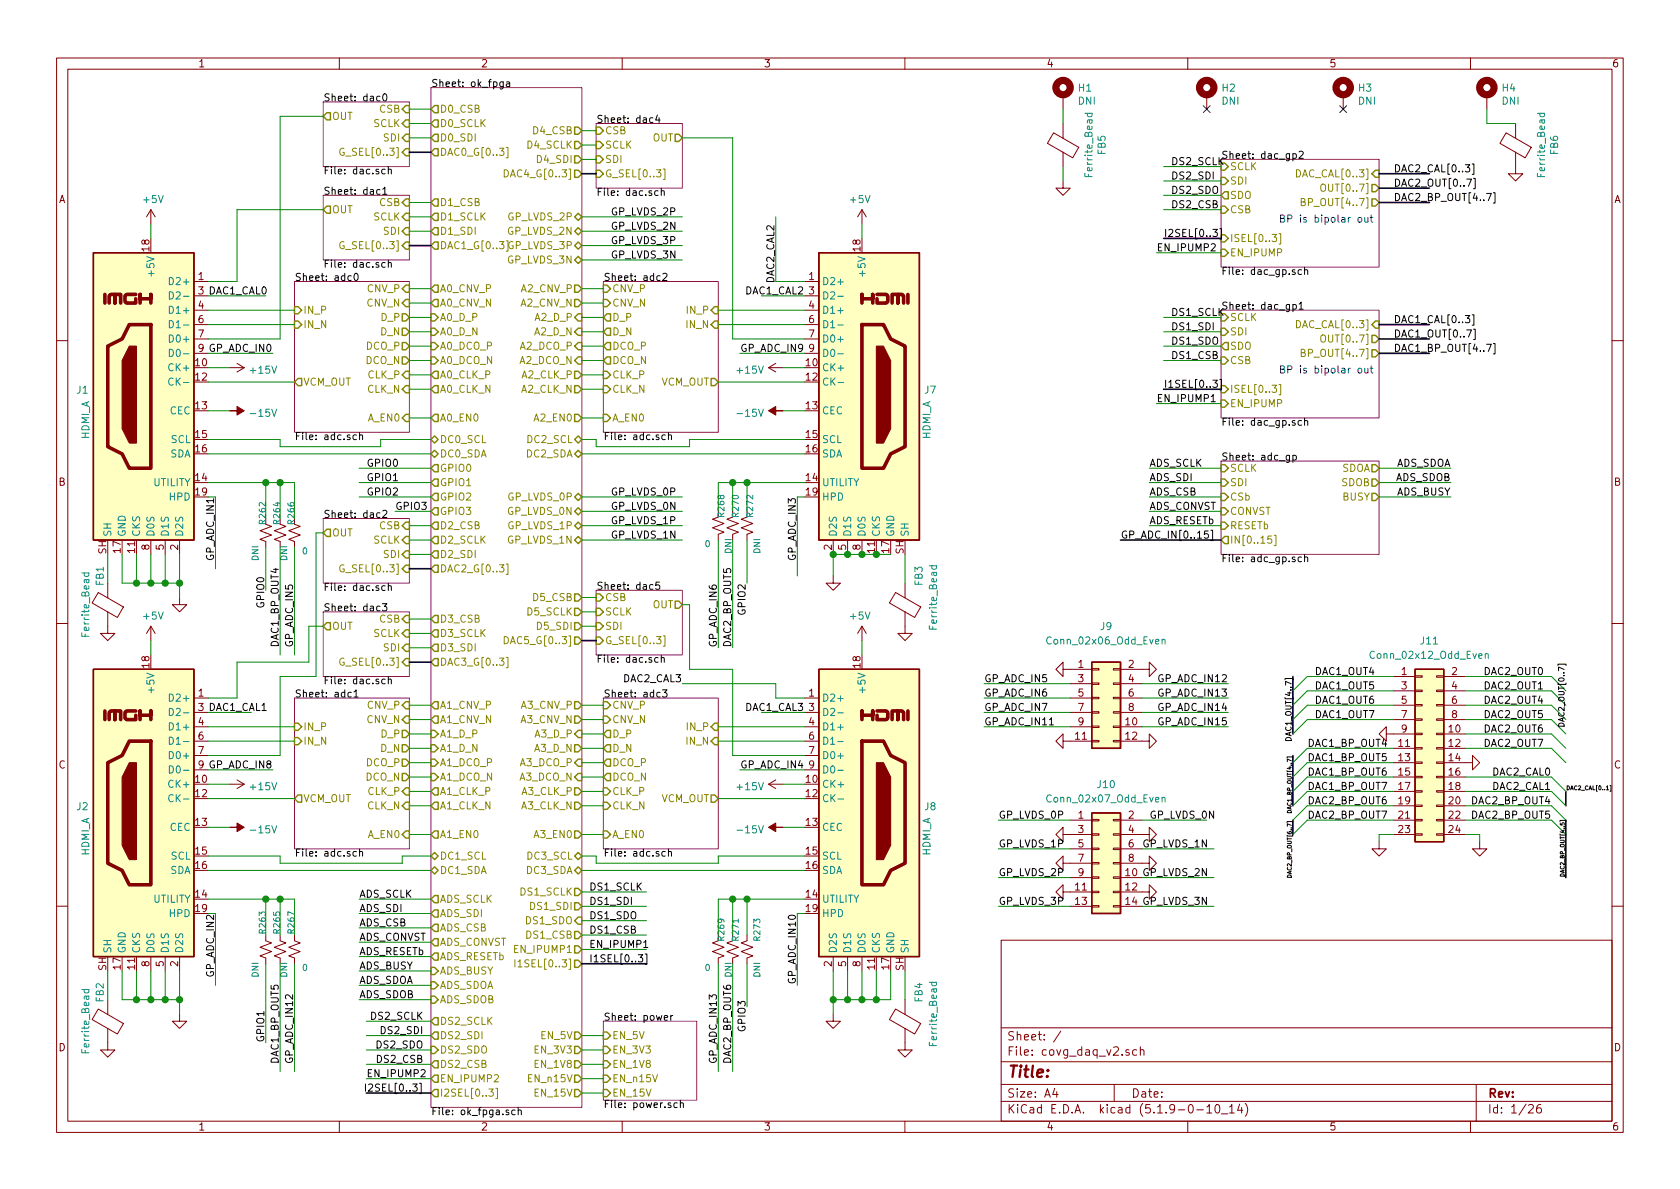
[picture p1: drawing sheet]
<svg xmlns="http://www.w3.org/2000/svg" width="297mm" height="210mm" viewBox="0 0 297 210" stroke-linecap="round" stroke-linejoin="round" font-family="sans-serif">
<defs><g id="words">
<text font-size="2.8" fill="#840000" x="178" y="190.5">Title:</text>
<g font-size="2.1" fill="#840000">
<text x="178" y="184">Sheet: /</text>
<text x="178" y="186.7">File: covg_daq_v2.sch</text>
<text x="178" y="196.9">KiCad E.D.A. kicad (5.1.9-0-10_14)</text>
<text x="178" y="194.1">Size: A4</text>
<text x="200" y="194.1">Date:</text>
<text x="263" y="194.1">Rev:</text>
<text x="263" y="196.9">Id: 1/26</text>
</g>
<g font-size="1.8" fill="#840000">
<text x="35" y="11.9">1</text>
<text x="85" y="11.9">2</text>
<text x="135" y="11.9">3</text>
<text x="185" y="11.9">4</text>
<text x="235" y="11.9">5</text>
<text x="285" y="11.9">6</text>
<text x="10.4" y="35.9">A</text>
<text x="285.4" y="35.9">A</text>
<text x="26.4" y="44.4" transform="rotate(-90 26.4 44.4)">18</text>
<text x="152.1" y="44.4" transform="rotate(-90 152.1 44.4)">18</text>
<text x="35.1" y="49.5">1</text>
<text x="143" y="49.5">1</text>
<text x="143" y="52.1">3</text>
<text x="35.1" y="54.6">4</text>
<text x="35.1" y="57.1">6</text>
<text x="35.1" y="59.7">7</text>
<text x="143" y="54.6">4</text>
<text x="143" y="57.1">6</text>
<text x="143" y="59.7">7</text>
<text x="34.6" y="64.8">10</text>
<text x="142.5" y="64.8">10</text>
<text x="143" y="62.2">9</text>
<text x="34.6" y="67.3">12</text>
<text x="142.5" y="67.3">12</text>
<text x="34.6" y="72.4">13</text>
<text x="34.6" y="77.5">15</text>
<text x="142.5" y="72.4">13</text>
<text x="142.5" y="77.5">15</text>
<text x="34.6" y="80">16</text>
<text x="142.5" y="80">16</text>
<text x="10.4" y="85.9">B</text>
<text x="34.6" y="85.1">14</text>
<text x="34.6" y="87.6">19</text>
<text x="142.5" y="85.1">14</text>
<text x="142.5" y="87.6">19</text>
<text x="285.4" y="85.9">B</text>
<text x="18.8" y="98" transform="rotate(-90 18.8 98)">SH</text>
<text x="21.3" y="97.7" transform="rotate(-90 21.3 97.7)">17</text>
<text x="23.9" y="97.7" transform="rotate(-90 23.9 97.7)">11</text>
<text x="26.4" y="97.3" transform="rotate(-90 26.4 97.3)">8</text>
<text x="29" y="97.3" transform="rotate(-90 29 97.3)">5</text>
<text x="31.5" y="97.3" transform="rotate(-90 31.5 97.3)">2</text>
<text x="147.1" y="97.3" transform="rotate(-90 147.1 97.3)">2</text>
<text x="149.6" y="97.3" transform="rotate(-90 149.6 97.3)">5</text>
<text x="152.1" y="97.3" transform="rotate(-90 152.1 97.3)">8</text>
<text x="154.7" y="97.7" transform="rotate(-90 154.7 97.7)">11</text>
<text x="157.2" y="97.7" transform="rotate(-90 157.2 97.7)">17</text>
<text x="159.8" y="98" transform="rotate(-90 159.8 98)">SH</text>
<text x="26.4" y="118.1" transform="rotate(-90 26.4 118.1)">18</text>
<text x="152.1" y="118.1" transform="rotate(-90 152.1 118.1)">18</text>
<text x="190.7" y="118.1">1</text>
<text x="199.5" y="118.1">2</text>
<text x="247.8" y="119.4">1</text>
<text x="256.7" y="119.4">2</text>
<text x="35.1" y="123.2">1</text>
<text x="143" y="123.2">1</text>
<text x="143" y="125.7">3</text>
<text x="190.7" y="120.6">3</text>
<text x="190.7" y="123.2">5</text>
<text x="190.7" y="125.7">7</text>
<text x="199.5" y="120.6">4</text>
<text x="199.5" y="123.2">6</text>
<text x="199.5" y="125.7">8</text>
<text x="247.8" y="121.9">3</text>
<text x="247.8" y="124.5">5</text>
<text x="256.7" y="121.9">4</text>
<text x="256.7" y="124.5">6</text>
<text x="35.1" y="128.3">4</text>
<text x="35.1" y="130.8">6</text>
<text x="143" y="128.3">4</text>
<text x="143" y="130.8">6</text>
<text x="190.2" y="130.8">11</text>
<text x="190.7" y="128.3">9</text>
<text x="199.1" y="128.3">10</text>
<text x="199.1" y="130.8">12</text>
<text x="247.8" y="127">7</text>
<text x="247.8" y="129.5">9</text>
<text x="256.2" y="129.5">10</text>
<text x="256.7" y="127">8</text>
<text x="10.4" y="135.9">C</text>
<text x="35.1" y="133.3">7</text>
<text x="143" y="133.3">7</text>
<text x="143" y="135.9">9</text>
<text x="247.3" y="132.1">11</text>
<text x="247.3" y="134.6">13</text>
<text x="247.3" y="137.2">15</text>
<text x="256.2" y="132.1">12</text>
<text x="256.2" y="134.6">14</text>
<text x="256.2" y="137.2">16</text>
<text x="285.4" y="135.9">C</text>
<text x="34.6" y="138.4">10</text>
<text x="34.6" y="141">12</text>
<text x="142.5" y="138.4">10</text>
<text x="142.5" y="141">12</text>
<text x="247.3" y="139.7">17</text>
<text x="247.3" y="142.2">19</text>
<text x="256.2" y="139.7">18</text>
<text x="256.2" y="142.2">20</text>
<text x="34.6" y="146">13</text>
<text x="142.5" y="146">13</text>
<text x="190.7" y="144.8">1</text>
<text x="190.7" y="147.3">3</text>
<text x="190.7" y="149.9">5</text>
<text x="199.5" y="144.8">2</text>
<text x="199.5" y="147.3">4</text>
<text x="199.5" y="149.9">6</text>
<text x="247.3" y="144.8">21</text>
<text x="247.3" y="147.3">23</text>
<text x="256.2" y="144.8">22</text>
<text x="256.2" y="147.3">24</text>
<text x="34.6" y="151.1">15</text>
<text x="34.6" y="153.7">16</text>
<text x="142.5" y="151.1">15</text>
<text x="142.5" y="153.7">16</text>
<text x="190.7" y="152.4">7</text>
<text x="190.7" y="154.9">9</text>
<text x="199.5" y="152.4">8</text>
<text x="34.6" y="158.7">14</text>
<text x="34.6" y="161.3">19</text>
<text x="142.5" y="158.7">14</text>
<text x="142.5" y="161.3">19</text>
<text x="190.2" y="157.5">11</text>
<text x="190.2" y="160">13</text>
<text x="199.1" y="157.5">12</text>
<text x="18.8" y="171.6" transform="rotate(-90 18.8 171.6)">SH</text>
<text x="21.3" y="171.4" transform="rotate(-90 21.3 171.4)">17</text>
<text x="23.9" y="171.4" transform="rotate(-90 23.9 171.4)">11</text>
<text x="26.4" y="170.9" transform="rotate(-90 26.4 170.9)">8</text>
<text x="29" y="170.9" transform="rotate(-90 29 170.9)">5</text>
<text x="31.5" y="170.9" transform="rotate(-90 31.5 170.9)">2</text>
<text x="147.1" y="170.9" transform="rotate(-90 147.1 170.9)">2</text>
<text x="149.6" y="170.9" transform="rotate(-90 149.6 170.9)">5</text>
<text x="152.1" y="170.9" transform="rotate(-90 152.1 170.9)">8</text>
<text x="154.7" y="171.4" transform="rotate(-90 154.7 171.4)">11</text>
<text x="157.2" y="171.4" transform="rotate(-90 157.2 171.4)">17</text>
<text x="159.8" y="171.6" transform="rotate(-90 159.8 171.6)">SH</text>
<text x="10.4" y="185.9">D</text>
<text x="285.4" y="185.9">D</text>
<text x="35" y="199.9">1</text>
<text x="85" y="199.9">2</text>
<text x="135" y="199.9">3</text>
<text x="185" y="199.9">4</text>
<text x="235" y="199.9">5</text>
<text x="285" y="199.9">6</text>
</g>
<g font-size="1.8">
<text x="57.1" y="17.9">Sheet: dac0</text>
<text x="76.2" y="15.4">Sheet: ok_fpga</text>
<text x="105.4" y="21.7">Sheet: dac4</text>
<text x="207" y="29.2">DS2_SCLK</text>
<text x="215.9" y="28.1">Sheet: dac_gp2</text>
<text x="57.1" y="34.4">Sheet: dac1</text>
<text x="57.1" y="30.8">File: dac.sch</text>
<text x="105.4" y="34.6">File: dac.sch</text>
<text x="207" y="31.7">DS2_SDI</text>
<text x="207" y="34.3">DS2_SDO</text>
<text x="246.4" y="30.5">DAC2_CAL[0..3]</text>
<text x="246.4" y="35.6">DAC2_BP_OUT[4..7]</text>
<text x="246.4" y="33">DAC2_OUT[0..7]</text>
<text x="107.9" y="38.1">GP_LVDS_2P</text>
<text x="107.9" y="40.6">GP_LVDS_2N</text>
<text x="205.7" y="41.9">I2SEL[0..3]</text>
<text x="207" y="36.8">DS2_CSB</text>
<text x="57.1" y="47.3">File: dac.sch</text>
<text x="107.9" y="43.2">GP_LVDS_3P</text>
<text x="107.9" y="45.7">GP_LVDS_3N</text>
<text x="204.5" y="44.4">EN_IPUMP2</text>
<text x="35.1" y="52.1">3 DAC1_CAL0</text>
<text x="52.1" y="49.7">Sheet: adc0</text>
<text x="106.7" y="49.7">Sheet: adc2</text>
<text x="131.8" y="52.1">DAC1_CAL2</text>
<text x="136.9" y="50" transform="rotate(-90 136.9 50)">DAC2_CAL2</text>
<text x="215.9" y="48.6">File: dac_gp.sch</text>
<text x="207" y="55.9">DS1_SCLK</text>
<text x="207" y="58.4">DS1_SDI</text>
<text x="215.9" y="54.8">Sheet: dac_gp1</text>
<text x="246.4" y="57.1">DAC1_CAL[0..3]</text>
<text x="246.4" y="59.7">DAC1_OUT[0..7]</text>
<text x="35.1" y="62.2">9 GP_ADC_IN0</text>
<text x="131.1" y="62.2">GP_ADC_IN9</text>
<text x="207" y="61">DS1_SDO</text>
<text x="207" y="63.5">DS1_CSB</text>
<text x="246.4" y="62.2">DAC1_BP_OUT[4..7]</text>
<text x="204.5" y="71.1">EN_IPUMP1</text>
<text x="205.7" y="68.6">I1SEL[0..3]</text>
<text x="52.1" y="77.8">File: adc.sch</text>
<text x="106.7" y="77.8">File: adc.sch</text>
<text x="215.9" y="75.3">File: dac_gp.sch</text>
<text x="64.8" y="82.5">GPIO0</text>
<text x="203.2" y="82.5">ADS_SCLK</text>
<text x="215.9" y="81.4">Sheet: adc_gp</text>
<text x="246.7" y="82.5">ADS_SDOA</text>
<text x="64.8" y="85.1">GPIO1</text>
<text x="64.8" y="87.6">GPIO2</text>
<text x="107.9" y="87.6">GP_LVDS_0P</text>
<text x="203.2" y="87.6">ADS_CSB</text>
<text x="203.2" y="85.1">ADS_SDI</text>
<text x="246.7" y="85.1">ADS_SDOB</text>
<text x="246.9" y="87.6">ADS_BUSY</text>
<text x="57.1" y="91.6">Sheet: dac2</text>
<text x="69.8" y="90.2">GPIO3</text>
<text x="107.9" y="90.2">GP_LVDS_0N</text>
<text x="107.9" y="92.7">GP_LVDS_1P</text>
<text x="107.9" y="95.2">GP_LVDS_1N</text>
<text x="198.1" y="95.2">GP_ADC_IN[0..15]</text>
<text x="203.2" y="92.7">ADS_RESETb</text>
<text x="203.2" y="90.2">ADS_CONVST</text>
<text x="37.8" y="99" transform="rotate(-90 37.8 99)">GP_ADC_IN1</text>
<text x="140.7" y="99" transform="rotate(-90 140.7 99)">GP_ADC_IN3</text>
<text x="215.9" y="99.4">File: adc_gp.sch</text>
<text x="46.7" y="107.3" transform="rotate(-90 46.7 107.3)">GPIO0</text>
<text x="57.1" y="104.5">File: dac.sch</text>
<text x="105.4" y="104.3">Sheet: dac5</text>
<text x="57.1" y="108.1">Sheet: dac3</text>
<text x="131.8" y="108.5" transform="rotate(-90 131.8 108.5)">GPIO2</text>
<text x="49.3" y="114.5" transform="rotate(-90 49.3 114.5)">DAC1_BP_OUT4</text>
<text x="51.8" y="114.5" transform="rotate(-90 51.8 114.5)">GP_ADC_IN5</text>
<text x="105.4" y="117.2">File: dac.sch</text>
<text x="126.7" y="114.5" transform="rotate(-90 126.7 114.5)">GP_ADC_IN6</text>
<text x="129.3" y="114.5" transform="rotate(-90 129.3 114.5)">DAC2_BP_OUT5</text>
<text x="232.4" y="119.4">DAC1_OUT4</text>
<text x="262.5" y="119.4">DAC2_OUT0</text>
<text x="35.1" y="125.7">3 DAC1_CAL1</text>
<text x="52.1" y="123.3">Sheet: adc1</text>
<text x="57.1" y="121">File: dac.sch</text>
<text x="106.7" y="123.3">Sheet: adc3</text>
<text x="110.2" y="120.6">DAC2_CAL3</text>
<text x="131.8" y="125.7">DAC1_CAL3</text>
<text x="174" y="120.6">GP_ADC_IN5</text>
<text x="174" y="123.2">GP_ADC_IN6</text>
<text x="174" y="125.7">GP_ADC_IN7</text>
<text x="205.1" y="125.7">GP_ADC_IN14</text>
<text x="205.1" y="123.2">GP_ADC_IN13</text>
<text x="205.1" y="120.6">GP_ADC_IN12</text>
<text x="232.4" y="124.5">DAC1_OUT6</text>
<text x="232.4" y="121.9">DAC1_OUT5</text>
<text x="262.5" y="124.5">DAC2_OUT4</text>
<text x="262.5" y="121.9">DAC2_OUT1</text>
<text x="174" y="128.3">GP_ADC_IN11</text>
<text x="205.1" y="128.3">GP_ADC_IN15</text>
<text x="232.4" y="127">DAC1_OUT7</text>
<text x="262.5" y="129.5">DAC2_OUT6</text>
<text x="262.5" y="127">DAC2_OUT5</text>
<text x="35.1" y="135.9">9 GP_ADC_IN8</text>
<text x="131.1" y="135.9">GP_ADC_IN4</text>
<text x="231.1" y="132.1">DAC1_BP_OUT4</text>
<text x="231.1" y="134.6">DAC1_BP_OUT5</text>
<text x="231.1" y="137.2">DAC1_BP_OUT6</text>
<text x="262.5" y="132.1">DAC2_OUT7</text>
<text x="263.9" y="137.2">DAC2_CAL0</text>
<text x="231.1" y="139.7">DAC1_BP_OUT7</text>
<text x="231.1" y="142.2">DAC2_BP_OUT6</text>
<text x="260.4" y="142.2">DAC2_BP_OUT4</text>
<text x="263.9" y="139.7">DAC2_CAL1</text>
<text x="176.5" y="144.8">GP_LVDS_0P</text>
<text x="176.5" y="149.9">GP_LVDS_1P</text>
<text x="201.9" y="149.9">GP_LVDS_1N</text>
<text x="203.2" y="144.8">GP_LVDS_0N</text>
<text x="231.1" y="144.8">DAC2_BP_OUT7</text>
<text x="260.4" y="144.8">DAC2_BP_OUT5</text>
<text x="52.1" y="151.5">File: adc.sch</text>
<text x="106.7" y="151.5">File: adc.sch</text>
<text x="176.5" y="154.9">GP_LVDS_2P</text>
<text x="199.1" y="154.9">10 GP_LVDS_2N</text>
<text x="63.5" y="161.3">ADS_SDI</text>
<text x="63.5" y="158.7">ADS_SCLK</text>
<text x="104.1" y="160">DS1_SDI</text>
<text x="104.1" y="157.5">DS1_SCLK</text>
<text x="176.5" y="160">GP_LVDS_3P</text>
<text x="199.1" y="160">14 GP_LVDS_3N</text>
<text x="63.5" y="166.4">ADS_CONVST</text>
<text x="63.5" y="163.8">ADS_CSB</text>
<text x="104.1" y="165.1">DS1_CSB</text>
<text x="104.1" y="162.6">DS1_SDO</text>
<text x="104.1" y="167.6">EN_IPUMP1</text>
<text x="37.8" y="172.6" transform="rotate(-90 37.8 172.6)">GP_ADC_IN2</text>
<text x="63.5" y="174">ADS_SDOA</text>
<text x="63.5" y="171.4">ADS_BUSY</text>
<text x="63.5" y="168.9">ADS_RESETb</text>
<text x="104.1" y="170.2">I1SEL[0..3]</text>
<text x="140.7" y="173.6" transform="rotate(-90 140.7 173.6)">GP_ADC_IN10</text>
<text x="63.5" y="176.5">ADS_SDOB</text>
<text x="46.7" y="184.4" transform="rotate(-90 46.7 184.4)">GPIO1</text>
<text x="65.7" y="180.3">DS2_SCLK</text>
<text x="66.7" y="185.4">DS2_SDO</text>
<text x="67.6" y="182.9">DS2_SDI</text>
<text x="106.7" y="180.5">Sheet: power</text>
<text x="131.8" y="182.2" transform="rotate(-90 131.8 182.2)">GPIO3</text>
<text x="49.3" y="188.2" transform="rotate(-90 49.3 188.2)">DAC1_BP_OUT5</text>
<text x="51.8" y="188.2" transform="rotate(-90 51.8 188.2)">GP_ADC_IN12</text>
<text x="64.8" y="190.5">EN_IPUMP2</text>
<text x="66.8" y="188">DS2_CSB</text>
<text x="126.7" y="188.2" transform="rotate(-90 126.7 188.2)">GP_ADC_IN13</text>
<text x="129.3" y="188.2" transform="rotate(-90 129.3 188.2)">DAC2_BP_OUT6</text>
<text x="65.9" y="193">I2SEL[0..3]</text>
<text x="76.2" y="197.2">File: ok_fpga.sch</text>
<text x="106.7" y="195.9">File: power.sch</text>
</g>
<g font-size="1.8" fill="#008484">
<text x="190.7" y="16.2">H1</text>
<text x="216.1" y="16.2">H2</text>
<text x="240.3" y="16.2">H3</text>
<text x="265.7" y="16.2">H4</text>
<text x="190.7" y="18.5">DNI</text>
<text x="216.1" y="18.5">DNI</text>
<text x="240.2" y="18.5">DNI</text>
<text x="265.6" y="18.5">DNI</text>
<text x="195.5" y="27.3" transform="rotate(-90 195.5 27.3)">FB5</text>
<text x="275.5" y="27.3" transform="rotate(-90 275.5 27.3)">FB6</text>
<text x="25.5" y="35.9">+5V</text>
<text x="150.4" y="35.9">+5V</text>
<text x="193.2" y="31.1" transform="rotate(-90 193.2 31.1)">Ferrite_Bead</text>
<text x="273.2" y="31.1" transform="rotate(-90 273.2 31.1)">Ferrite_Bead</text>
<text x="27.3" y="48.4" transform="rotate(-90 27.3 48.4)">+5V</text>
<text x="30.5" y="50.4">D2+</text>
<text x="30.9" y="53">D2-</text>
<text x="145.3" y="50.4">D2+</text>
<text x="145.3" y="53">D2-</text>
<text x="153" y="48.4" transform="rotate(-90 153 48.4)">+5V</text>
<text x="30.5" y="55.5">D1+</text>
<text x="30.9" y="58">D1-</text>
<text x="145.3" y="55.5">D1+</text>
<text x="145.3" y="58">D1-</text>
<text x="30.2" y="65.7">CK+</text>
<text x="30.5" y="60.6">D0+</text>
<text x="30.9" y="63.1">D0-</text>
<text x="145.3" y="65.7">CK+</text>
<text x="145.3" y="60.6">D0+</text>
<text x="145.3" y="63.1">D0-</text>
<text x="13.6" y="69.6">J1</text>
<text x="30.6" y="68.2">CK-</text>
<text x="44.4" y="66.1">+15V</text>
<text x="130.5" y="66.1">+15V</text>
<text x="145.3" y="68.2">CK-</text>
<text x="163.5" y="69.6">J7</text>
<text x="15.8" y="77.7" transform="rotate(-90 15.8 77.7)">HDMI_A</text>
<text x="30" y="73.3">CEC</text>
<text x="44.7" y="73.7">-15V</text>
<text x="130.7" y="73.7">-15V</text>
<text x="145.3" y="73.3">CEC</text>
<text x="164.5" y="77.7" transform="rotate(-90 164.5 77.7)">HDMI_A</text>
<text x="30" y="80.9">SDA</text>
<text x="30.3" y="78.4">SCL</text>
<text x="145.3" y="78.4">SCL</text>
<text x="145.3" y="80.9">SDA</text>
<text x="27.1" y="86">UTILITY</text>
<text x="30" y="88.5">HPD</text>
<text x="145.3" y="86">UTILITY</text>
<text x="145.3" y="88.5">HPD</text>
<text x="19.7" y="95" transform="rotate(-90 19.7 95)">SH</text>
<text x="22.2" y="95" transform="rotate(-90 22.2 95)">GND</text>
<text x="24.8" y="95" transform="rotate(-90 24.8 95)">CKS</text>
<text x="27.3" y="95" transform="rotate(-90 27.3 95)">D0S</text>
<text x="29.8" y="95" transform="rotate(-90 29.8 95)">D1S</text>
<text x="32.4" y="95" transform="rotate(-90 32.4 95)">D2S</text>
<text x="148" y="95" transform="rotate(-90 148 95)">D2S</text>
<text x="150.5" y="95" transform="rotate(-90 150.5 95)">D1S</text>
<text x="153" y="95" transform="rotate(-90 153 95)">D0S</text>
<text x="155.6" y="95" transform="rotate(-90 155.6 95)">CKS</text>
<text x="158.1" y="95" transform="rotate(-90 158.1 95)">GND</text>
<text x="160.7" y="95" transform="rotate(-90 160.7 95)">SH</text>
<text x="18.3" y="103.5" transform="rotate(-90 18.3 103.5)">FB1</text>
<text x="163.1" y="103.5" transform="rotate(-90 163.1 103.5)">FB3</text>
<text x="15.8" y="112.3" transform="rotate(-90 15.8 112.3)">Ferrite_Bead</text>
<text x="25.5" y="109.6">+5V</text>
<text x="150.4" y="109.6">+5V</text>
<text x="165.7" y="111.1" transform="rotate(-90 165.7 111.1)">Ferrite_Bead</text>
<text x="185.5" y="114">Conn_02x06_Odd_Even</text>
<text x="194.6" y="111.4">J9</text>
<text x="251.3" y="114">J11</text>
<text x="242.7" y="116.5">Conn_02x12_Odd_Even</text>
<text x="27.3" y="122.1" transform="rotate(-90 27.3 122.1)">+5V</text>
<text x="30.5" y="124.1">D2+</text>
<text x="145.3" y="124.1">D2+</text>
<text x="153" y="122.1" transform="rotate(-90 153 122.1)">+5V</text>
<text x="30.5" y="129.2">D1+</text>
<text x="30.9" y="126.6">D2-</text>
<text x="30.9" y="131.7">D1-</text>
<text x="145.3" y="126.6">D2-</text>
<text x="145.3" y="129.2">D1+</text>
<text x="145.3" y="131.7">D1-</text>
<text x="30.5" y="134.2">D0+</text>
<text x="30.9" y="136.8">D0-</text>
<text x="145.3" y="134.2">D0+</text>
<text x="145.3" y="136.8">D0-</text>
<text x="13.6" y="143.3">J2</text>
<text x="30.2" y="139.3">CK+</text>
<text x="30.6" y="141.9">CK-</text>
<text x="44.4" y="139.7">+15V</text>
<text x="130.5" y="139.7">+15V</text>
<text x="145.3" y="139.3">CK+</text>
<text x="145.3" y="141.9">CK-</text>
<text x="163.5" y="143.3">J8</text>
<text x="185.5" y="141.9">Conn_02x07_Odd_Even</text>
<text x="194.1" y="139.4">J10</text>
<text x="30" y="146.9">CEC</text>
<text x="44.7" y="147.4">-15V</text>
<text x="130.7" y="147.4">-15V</text>
<text x="145.3" y="146.9">CEC</text>
<text x="15.8" y="151.3" transform="rotate(-90 15.8 151.3)">HDMI_A</text>
<text x="30" y="154.6">SDA</text>
<text x="30.3" y="152">SCL</text>
<text x="145.3" y="152">SCL</text>
<text x="145.3" y="154.6">SDA</text>
<text x="164.5" y="151.3" transform="rotate(-90 164.5 151.3)">HDMI_A</text>
<text x="27.1" y="159.6">UTILITY</text>
<text x="145.3" y="159.6">UTILITY</text>
<text x="30" y="162.2">HPD</text>
<text x="145.3" y="162.2">HPD</text>
<text x="19.7" y="168.7" transform="rotate(-90 19.7 168.7)">SH</text>
<text x="22.2" y="168.7" transform="rotate(-90 22.2 168.7)">GND</text>
<text x="24.8" y="168.7" transform="rotate(-90 24.8 168.7)">CKS</text>
<text x="27.3" y="168.7" transform="rotate(-90 27.3 168.7)">D0S</text>
<text x="29.8" y="168.7" transform="rotate(-90 29.8 168.7)">D1S</text>
<text x="32.4" y="168.7" transform="rotate(-90 32.4 168.7)">D2S</text>
<text x="148" y="168.7" transform="rotate(-90 148 168.7)">D2S</text>
<text x="150.5" y="168.7" transform="rotate(-90 150.5 168.7)">D1S</text>
<text x="153" y="168.7" transform="rotate(-90 153 168.7)">D0S</text>
<text x="155.6" y="168.7" transform="rotate(-90 155.6 168.7)">CKS</text>
<text x="158.1" y="168.7" transform="rotate(-90 158.1 168.7)">GND</text>
<text x="160.7" y="168.7" transform="rotate(-90 160.7 168.7)">SH</text>
<text x="18.3" y="177.2" transform="rotate(-90 18.3 177.2)">FB2</text>
<text x="163.1" y="177.2" transform="rotate(-90 163.1 177.2)">FB4</text>
<text x="15.8" y="186" transform="rotate(-90 15.8 186)">Ferrite_Bead</text>
<text x="165.7" y="184.7" transform="rotate(-90 165.7 184.7)">Ferrite_Bead</text>
</g>
<g font-size="1.8" fill="#848400">
<text x="58.7" y="21.2">OUT</text>
<text x="66" y="22.5">SCLK</text>
<text x="67.1" y="19.9">CSB</text>
<text x="77.7" y="19.9">D0_CSB</text>
<text x="77.7" y="22.5">D0_SCLK</text>
<text x="94.4" y="23.7">D4_CSB</text>
<text x="106.9" y="23.7">CSB</text>
<text x="60.9" y="27.6">G_SEL[0..3]</text>
<text x="67.9" y="25">SDI</text>
<text x="77.7" y="25">D0_SDI</text>
<text x="77.7" y="27.6">DAC0_G[0..3]</text>
<text x="93.3" y="26.3">D4_SCLK</text>
<text x="95.1" y="28.8">D4_SDI</text>
<text x="106.9" y="26.3">SCLK</text>
<text x="106.9" y="28.8">SDI</text>
<text x="115.4" y="25">OUT</text>
<text x="90" y="31.4">DAC4_G[0..3]</text>
<text x="106.9" y="31.4">G_SEL[0..3]</text>
<text x="217.4" y="30.1">SCLK</text>
<text x="217.4" y="32.6">SDI</text>
<text x="217.4" y="35.2">SDO</text>
<text x="229.7" y="31.4">DAC_CAL[0..3]</text>
<text x="234.4" y="33.9">OUT[0..7]</text>
<text x="58.7" y="37.7">OUT</text>
<text x="66" y="39">SCLK</text>
<text x="67.1" y="36.4">CSB</text>
<text x="67.9" y="41.5">SDI</text>
<text x="77.7" y="41.5">D1_SDI</text>
<text x="77.7" y="39">D1_SCLK</text>
<text x="77.7" y="36.4">D1_CSB</text>
<text x="89.8" y="41.5">GP_LVDS_2N</text>
<text x="89.9" y="39">GP_LVDS_2P</text>
<text x="217.4" y="37.7">CSB</text>
<text x="231" y="36.4">BP_OUT[4..7]</text>
<text x="60.9" y="44.1">G_SEL[0..3]</text>
<text x="77.7" y="44.1">DAC1_G[0..3] GP_LVDS_3P</text>
<text x="89.8" y="46.6">GP_LVDS_3N</text>
<text x="217.4" y="42.8">ISEL[0..3]</text>
<text x="217.4" y="45.3">EN_IPUMP</text>
<text x="65" y="51.7">CNV_P</text>
<text x="77.7" y="51.7">A0_CNV_P</text>
<text x="92.2" y="51.7">A2_CNV_P</text>
<text x="108.2" y="51.7">CNV_P</text>
<text x="53.6" y="58">IN_N</text>
<text x="53.6" y="55.5">IN_P</text>
<text x="64.9" y="54.2">CNV_N</text>
<text x="67.3" y="59.3">D_N</text>
<text x="67.4" y="56.8">D_P</text>
<text x="77.7" y="54.2">A0_CNV_N</text>
<text x="77.7" y="59.3">A0_D_N</text>
<text x="77.7" y="56.8">A0_D_P</text>
<text x="92.1" y="54.2">A2_CNV_N</text>
<text x="94.6" y="59.3">A2_D_N</text>
<text x="94.7" y="56.8">A2_D_P</text>
<text x="108.2" y="54.2">CNV_N</text>
<text x="108.2" y="59.3">D_N</text>
<text x="108.2" y="56.8">D_P</text>
<text x="121.4" y="58">IN_N</text>
<text x="121.5" y="55.5">IN_P</text>
<text x="217.4" y="56.8">SCLK</text>
<text x="217.4" y="59.3">SDI</text>
<text x="229.7" y="58">DAC_CAL[0..3]</text>
<text x="64.7" y="64.4">DCO_N</text>
<text x="64.8" y="61.8">DCO_P</text>
<text x="77.7" y="64.4">A0_DCO_N</text>
<text x="77.7" y="61.8">A0_DCO_P</text>
<text x="91.9" y="64.4">A2_DCO_N</text>
<text x="92" y="61.8">A2_DCO_P</text>
<text x="108.2" y="64.4">DCO_N</text>
<text x="108.2" y="61.8">DCO_P</text>
<text x="217.4" y="61.8">SDO</text>
<text x="217.4" y="64.4">CSB</text>
<text x="231" y="63.1">BP_OUT[4..7]</text>
<text x="234.4" y="60.6">OUT[0..7]</text>
<text x="53.6" y="68.2">VCM_OUT</text>
<text x="65" y="69.5">CLK_N</text>
<text x="65.1" y="66.9">CLK_P</text>
<text x="77.7" y="66.9">A0_CLK_P</text>
<text x="77.7" y="69.5">A0_CLK_N</text>
<text x="92.2" y="69.5">A2_CLK_N</text>
<text x="92.3" y="66.9">A2_CLK_P</text>
<text x="108.2" y="69.5">CLK_N</text>
<text x="108.2" y="66.9">CLK_P</text>
<text x="116.8" y="68.2">VCM_OUT</text>
<text x="217.4" y="69.5">ISEL[0..3]</text>
<text x="65.2" y="74.5">A_EN0</text>
<text x="77.7" y="74.5">A0_EN0</text>
<text x="94.7" y="74.5">A2_EN0</text>
<text x="108.2" y="74.5">A_EN0</text>
<text x="217.4" y="72">EN_IPUMP</text>
<text x="77.7" y="80.9">DC0_SDA</text>
<text x="77.7" y="78.4">DC0_SCL</text>
<text x="77.7" y="83.4">GPIO0</text>
<text x="93.1" y="80.9">DC2_SDA</text>
<text x="93.3" y="78.4">DC2_SCL</text>
<text x="217.4" y="83.4">SCLK</text>
<text x="237.2" y="83.4">SDOA</text>
<text x="77.7" y="86">GPIO1</text>
<text x="77.7" y="88.5">GPIO2</text>
<text x="89.9" y="88.5">GP_LVDS_0P</text>
<text x="217.4" y="88.5">CSb</text>
<text x="217.4" y="86">SDI</text>
<text x="237.2" y="86">SDOB</text>
<text x="237.4" y="88.5">BUSY</text>
<text x="58.7" y="94.9">OUT</text>
<text x="67.1" y="93.6">CSB</text>
<text x="77.7" y="93.6">D2_CSB</text>
<text x="77.7" y="91.1">GPIO3</text>
<text x="89.8" y="91.1">GP_LVDS_0N</text>
<text x="89.9" y="93.6">GP_LVDS_1P</text>
<text x="217.4" y="91.1">CONVST</text>
<text x="217.4" y="93.6">RESETb</text>
<text x="60.9" y="101.2">G_SEL[0..3]</text>
<text x="66" y="96.1">SCLK</text>
<text x="67.9" y="98.7">SDI</text>
<text x="77.7" y="98.7">D2_SDI</text>
<text x="77.7" y="96.1">D2_SCLK</text>
<text x="77.7" y="101.2">DAC2_G[0..3]</text>
<text x="89.8" y="96.1">GP_LVDS_1N</text>
<text x="217.4" y="96.1">IN[0..15]</text>
<text x="94.4" y="106.3">D5_CSB</text>
<text x="106.9" y="106.3">CSB</text>
<text x="115.4" y="107.6">OUT</text>
<text x="58.7" y="111.4">OUT</text>
<text x="66" y="112.6">SCLK</text>
<text x="67.1" y="110.1">CSB</text>
<text x="77.7" y="110.1">D3_CSB</text>
<text x="77.7" y="112.6">D3_SCLK</text>
<text x="90" y="113.9">DAC5_G[0..3]</text>
<text x="93.3" y="108.8">D5_SCLK</text>
<text x="95.1" y="111.4">D5_SDI</text>
<text x="106.9" y="108.8">SCLK</text>
<text x="106.9" y="111.4">SDI</text>
<text x="106.9" y="113.9">G_SEL[0..3]</text>
<text x="60.9" y="117.7">G_SEL[0..3]</text>
<text x="67.9" y="115.2">SDI</text>
<text x="77.7" y="115.2">D3_SDI</text>
<text x="77.7" y="117.7">DAC3_G[0..3]</text>
<text x="65" y="125.3">CNV_P</text>
<text x="77.7" y="125.3">A1_CNV_P</text>
<text x="92.2" y="125.3">A3_CNV_P</text>
<text x="108.2" y="125.3">CNV_P</text>
<text x="53.6" y="131.7">IN_N</text>
<text x="53.6" y="129.2">IN_P</text>
<text x="64.9" y="127.9">CNV_N</text>
<text x="67.4" y="130.4">D_P</text>
<text x="77.7" y="130.4">A1_D_P</text>
<text x="77.7" y="127.9">A1_CNV_N</text>
<text x="92.1" y="127.9">A3_CNV_N</text>
<text x="94.7" y="130.4">A3_D_P</text>
<text x="108.2" y="127.9">CNV_N</text>
<text x="108.2" y="130.4">D_P</text>
<text x="121.4" y="131.7">IN_N</text>
<text x="121.5" y="129.2">IN_P</text>
<text x="64.8" y="135.5">DCO_P</text>
<text x="67.3" y="133">D_N</text>
<text x="77.7" y="133">A1_D_N</text>
<text x="77.7" y="135.5">A1_DCO_P</text>
<text x="92" y="135.5">A3_DCO_P</text>
<text x="94.6" y="133">A3_D_N</text>
<text x="108.2" y="133">D_N</text>
<text x="108.2" y="135.5">DCO_P</text>
<text x="53.6" y="141.9">VCM_OUT</text>
<text x="64.7" y="138">DCO_N</text>
<text x="65" y="143.1">CLK_N</text>
<text x="65.1" y="140.6">CLK_P</text>
<text x="77.7" y="138">A1_DCO_N</text>
<text x="77.7" y="143.1">A1_CLK_N</text>
<text x="77.7" y="140.6">A1_CLK_P</text>
<text x="91.9" y="138">A3_DCO_N</text>
<text x="92.2" y="143.1">A3_CLK_N</text>
<text x="92.3" y="140.6">A3_CLK_P</text>
<text x="108.2" y="138">DCO_N</text>
<text x="108.2" y="143.1">CLK_N</text>
<text x="108.2" y="140.6">CLK_P</text>
<text x="116.8" y="141.9">VCM_OUT</text>
<text x="65.2" y="148.2">A_EN0</text>
<text x="77.7" y="148.2">A1_EN0</text>
<text x="94.7" y="148.2">A3_EN0</text>
<text x="108.2" y="148.2">A_EN0</text>
<text x="77.7" y="154.6">DC1_SDA</text>
<text x="77.7" y="152">DC1_SCL</text>
<text x="93.1" y="154.6">DC3_SDA</text>
<text x="93.3" y="152">DC3_SCL</text>
<text x="77.7" y="159.6">ADS_SCLK</text>
<text x="92.1" y="158.4">DS1_SCLK</text>
<text x="94" y="160.9">DS1_SDI</text>
<text x="77.7" y="167.3">ADS_CONVST</text>
<text x="77.7" y="162.2">ADS_SDI</text>
<text x="77.7" y="164.7">ADS_CSB</text>
<text x="93.1" y="163.4">DS1_SDO</text>
<text x="93.2" y="166">DS1_CSB</text>
<text x="77.7" y="172.3">ADS_BUSY</text>
<text x="77.7" y="169.8">ADS_RESETb</text>
<text x="91.3" y="168.5">EN_IPUMP1</text>
<text x="92.3" y="171.1">I1SEL[0..3]</text>
<text x="77.7" y="174.9">ADS_SDOA</text>
<text x="77.7" y="177.4">ADS_SDOB</text>
<text x="77.7" y="181.2">DS2_SCLK</text>
<text x="77.7" y="183.8">DS2_SDI</text>
<text x="95.7" y="183.8">EN_5V</text>
<text x="108.2" y="183.8">EN_5V</text>
<text x="77.7" y="186.3">DS2_SDO</text>
<text x="77.7" y="188.8">DS2_CSB</text>
<text x="77.7" y="191.4">EN_IPUMP2</text>
<text x="93.7" y="191.4">EN_n15V</text>
<text x="94.8" y="186.3">EN_3V3</text>
<text x="94.8" y="188.8">EN_1V8</text>
<text x="108.2" y="186.3">EN_3V3</text>
<text x="108.2" y="188.8">EN_1V8</text>
<text x="108.2" y="191.4">EN_n15V</text>
<text x="77.7" y="193.9">I2SEL[0..3]</text>
<text x="94.8" y="193.9">EN_15V</text>
<text x="108.2" y="193.9">EN_15V</text>
</g>
<g font-size="1.8" fill="#0000c2">
<text x="226.1" y="39.4">BP is bipolar out</text>
<text x="226.1" y="66">BP is bipolar out</text>
</g>
<g font-size="1.5" fill="#008484">
<text x="47" y="92.6" transform="rotate(-90 47 92.6)">R262</text>
<text x="49.5" y="92.6" transform="rotate(-90 49.5 92.6)">R264</text>
<text x="52" y="92.6" transform="rotate(-90 52 92.6)">R266</text>
<text x="128.1" y="91.3" transform="rotate(-90 128.1 91.3)">R268</text>
<text x="130.6" y="91.3" transform="rotate(-90 130.6 91.3)">R270</text>
<text x="133.1" y="91.3" transform="rotate(-90 133.1 91.3)">R272</text>
<text x="45.7" y="99.1" transform="rotate(-90 45.7 99.1)">DNI</text>
<text x="50.8" y="99.1" transform="rotate(-90 50.8 99.1)">DNI</text>
<text x="53.5" y="98">0</text>
<text x="124.7" y="96.7">0</text>
<text x="129.3" y="97.9" transform="rotate(-90 129.3 97.9)">DNI</text>
<text x="134.4" y="97.9" transform="rotate(-90 134.4 97.9)">DNI</text>
<text x="47" y="165" transform="rotate(-90 47 165)">R263</text>
<text x="49.5" y="165" transform="rotate(-90 49.5 165)">R265</text>
<text x="52" y="165" transform="rotate(-90 52 165)">R267</text>
<text x="128.1" y="166.2" transform="rotate(-90 128.1 166.2)">R269</text>
<text x="130.6" y="166.2" transform="rotate(-90 130.6 166.2)">R271</text>
<text x="134.4" y="166.2" transform="rotate(-90 134.4 166.2)">R273</text>
<text x="45.7" y="172.8" transform="rotate(-90 45.7 172.8)">DNI</text>
<text x="50.8" y="172.8" transform="rotate(-90 50.8 172.8)">DNI</text>
<text x="53.5" y="171.7">0</text>
<text x="124.7" y="171.7">0</text>
<text x="129.3" y="172.8" transform="rotate(-90 129.3 172.8)">DNI</text>
<text x="134.4" y="172.8" transform="rotate(-90 134.4 172.8)">DNI</text>
</g>
<g font-size="1.4">
<text x="228.3" y="130.3" transform="rotate(-90 228.3 130.3)">DAC1_OUT[4..7]</text>
<text x="276.6" y="127.7" transform="rotate(-90 276.6 127.7)">DAC2_OUT[0..7]</text>
</g>
<g font-size="1">
<text x="228.4" y="143.2" transform="rotate(-90 228.4 143.2)">DAC1_BP_OUT[4..7]</text>
<text x="276.9" y="139.7">DAC2_CAL[0..1]</text>
<text x="228.4" y="154.6" transform="rotate(-90 228.4 154.6)">DAC2_BP_OUT[6..7]</text>
<text x="276.6" y="155.2" transform="rotate(-90 276.6 155.2)">DAC2_BP_OUT[4..5]</text>
</g>
</g></defs>
<g fill="none" stroke="#840000" stroke-width=".18">
<path d="M10 10.3h277v189.9h-277zM12 12.2h273v186.1h-273zM60 10.3v1.9M110 10.3v1.9M160 10.3v1.9M188 16.8v2.5M210 10.3v1.9M213.4 16.8v2.5M237.5 16.8v2.5M260 10.3v1.9M262.9 16.8v2.5M26.7 37.1v2.5"/>
<path d="M26.7 37.1l-.8 1.2M26.7 37.1l.7 1.2M152.4 37.1l.8 1.2M152.4 37.1v2.5M152.4 37.1l-.8 1.2M186.3 23.5l4.4 2.6-1 1.8-4.5-2.6zM188 32v1.3h-1.3l1.3 1.2 1.2-1.2h-1.2M188 21.8v2.6M188 26.9v2.6M266.3 23.5l4.4 2.6-1 1.8-4.5-2.6zM268 26.9v3.8h-1.3l1.3 1.3 1.2-1.3h-1.2M268 21.8v2.6"/>
<path d="M34.3 49.8h2.5M34.3 52.3h2.5M34.3 54.9h2.5M34.3 57.4h2.5M34.3 59.9h2.5M142.2 49.8h2.6M142.2 52.3h2.6M142.2 54.9h2.6M142.2 57.4h2.6M142.2 59.9h2.6M10 60.2h2M34.3 62.5h2.5"/>
<path d="M40.6 65h2.6M41.9 64.3l1.3 .7M43.2 65l-1.3 .8M135.9 65h2.5M135.9 65l1.3 .8M137.2 64.3l-1.3 .7M142.2 62.5h2.6M285 60.2h2M26.7 95.5v2.5M29.2 95.5v2.5M31.7 95.5v2.5M47 92.7l1 .4-2 .7 2 .8-2 .8 1 .4v1"/>
<path d="M49.5 92.7l1 .4-2 .7 2 .8-2 .8 1 .4v1M52.1 92.7l1 .4-2 .7 2 .8-2 .8 1 .4v1M127 91.4l-1 .4 2 .8-2 .7 2 .8-1 .4v1M129.5 91.4l-1 .4 2.1 .8-2.1 .7 2.1 .8-1.1 .4v1M132.1 91.4l-1 .4 2 .8-2 .7 2 .8-1 .4v1M147.3 95.5v2.5M149.9 95.5v2.5M152.4 95.5v2.5M10 110.3h2M17.4 104.8l4.4 2.5-1 1.9-4.5-2.6zM19 108.2v3.8h1.3l-1.3 1.3-1.2-1.3h1.2M19 103.1v2.6"/>
<path d="M26.7 110.7v2.6M26.7 110.7l-.8 1.3M26.7 110.7l.7 1.3M31.7 105.7v1.2h1.3l-1.3 1.3-1.2-1.3h1.2M147.3 101.8v1.3h-1.3l1.3 1.3 1.3-1.3h-1.3M152.4 110.7v2.6M152.4 110.7l.8 1.3M152.4 110.7l-.8 1.3M158.3 104.8l4.5 2.5-1.1 1.9-4.4-2.6zM160 108.2v3.8h1.3l-1.3 1.3-1.3-1.3h1.3M160 103.1v2.6M188 118.4v-1.3l-1.3 1.3 1.3 1.2v-1.2h5"/>
<path d="M193 118.2h1.3v.3h-1.3zM196.8 118.2h1.3v.3h-1.3zM198.1 118.4h5.1v-1.3l1.3 1.3-1.3 1.2v-1.2M246.4 119.6h3.8M250.2 119.5h1.3v.3h-1.3zM254 119.5h1.3v.3h-1.3zM255.3 119.6h3.8M285 110.3h2M34.3 123.4h2.5M34.3 126h2.5M34.3 128.5h2.5M34.3 131.1h2.5"/>
<path d="M34.3 133.6h2.5M34.3 136.1h2.5M40.6 138.7h2.6M41.9 137.9l1.3 .8M43.2 138.7l-1.3 .7M135.9 138.7h2.5M135.9 138.7l1.3 .7M137.2 137.9l-1.3 .8M142.2 123.4h2.6M142.2 126h2.6M142.2 128.5h2.6M142.2 131.1h2.6"/>
<path d="M142.2 133.6h2.6M142.2 136.1h2.6M188 131.1v-1.3l-1.3 1.3 1.3 1.2v-1.2h5M189.2 123.4h3.8M189.2 126h3.8M189.2 128.5h3.8M189.2 120.9h3.8M193 128.4h1.3v.2h-1.3zM193 130.9h1.3v.3h-1.3zM193 125.9h1.3v.2h-1.3zM193 120.8h1.3v.2h-1.3zM193 123.3h1.3v.3h-1.3z"/>
<path d="M196.8 128.4h1.3v.2h-1.3zM196.8 130.9h1.3v.3h-1.3zM196.8 125.9h1.3v.2h-1.3zM196.8 120.8h1.3v.2h-1.3zM196.8 123.3h1.3v.3h-1.3zM198.1 131.1h5.1v-1.3l1.3 1.3-1.3 1.2v-1.2M198.1 123.4h3.8M198.1 126h3.8M198.1 128.5h3.8M198.1 120.9h3.8M245.1 129.8v-1.3l-1.3 1.3 1.3 1.3v-1.3h5.1M246.4 132.3h3.8"/>
<path d="M246.4 134.9h3.8M246.4 137.4h3.8M246.4 139.9h3.8M246.4 122.2h3.8M246.4 124.7h3.8M246.4 127.2h3.8M250.2 137.3h1.3v.2h-1.3zM250.2 139.8h1.3v.3h-1.3zM250.2 134.7h1.3v.3h-1.3zM250.2 129.7h1.3v.2h-1.3zM250.2 127.1h1.3v.3h-1.3zM250.2 124.6h1.3v.2h-1.3z"/>
<path d="M250.2 122h1.3v.3h-1.3zM250.2 132.2h1.3v.3h-1.3zM254 137.3h1.3v.2h-1.3zM254 139.8h1.3v.3h-1.3zM254 134.7h1.3v.3h-1.3zM254 129.7h1.3v.2h-1.3zM254 127.1h1.3v.3h-1.3zM254 124.6h1.3v.2h-1.3zM254 122h1.3v.3h-1.3zM254 132.2h1.3v.3h-1.3zM255.3 134.9h5v-1.3l1.3 1.3-1.3 1.2v-1.2M255.3 129.8h3.8"/>
<path d="M255.3 132.3h3.8M255.3 137.4h3.8M255.3 139.9h3.8M255.3 122.2h3.8M255.3 124.7h3.8M255.3 127.2h3.8M188 147.6v-1.3l-1.3 1.3 1.3 1.2v-1.2h5M188 152.6v-1.2l-1.3 1.2 1.3 1.3v-1.3h5M188 157.7v-1.2l-1.3 1.2 1.3 1.3v-1.3h5M189.2 145h3.8M189.2 155.2h3.8M189.2 150.1h3.8"/>
<path d="M193 157.6h1.3v.3h-1.3zM193 155.1h1.3v.2h-1.3zM193 150h1.3v.2h-1.3zM193 147.4h1.3v.3h-1.3zM193 144.9h1.3v.3h-1.3zM193 152.5h1.3v.3h-1.3zM196.8 157.6h1.3v.3h-1.3zM196.8 155.1h1.3v.2h-1.3zM196.8 150h1.3v.2h-1.3zM196.8 147.4h1.3v.3h-1.3zM196.8 144.9h1.3v.3h-1.3zM196.8 152.5h1.3v.3h-1.3z"/>
<path d="M198.1 157.7h5.1v-1.2l1.3 1.2-1.3 1.3v-1.3M198.1 152.6h5.1v-1.2l1.3 1.2-1.3 1.3v-1.3M198.1 147.6h5.1v-1.3l1.3 1.3-1.3 1.2v-1.2M198.1 145h3.8M198.1 155.2h3.8M198.1 150.1h3.8M243.8 148.8v1.3h-1.2l1.2 1.3 1.3-1.3h-1.3M246.4 145h3.8M246.4 147.6h3.8M246.4 142.5h3.8M250.2 142.4h1.3v.2h-1.3zM250.2 144.9h1.3v.3h-1.3z"/>
<path d="M250.2 147.4h1.3v.3h-1.3zM254 142.4h1.3v.2h-1.3zM254 144.9h1.3v.3h-1.3zM254 147.4h1.3v.3h-1.3zM255.3 145h3.8M255.3 147.6h3.8M255.3 142.5h3.8M261.6 148.8v1.3h1.3l-1.3 1.3-1.3-1.3h1.3M10 160.2h2M17.4 178.4l4.4 2.6-1 1.8-4.5-2.5zM19 176.8v2.6M26.7 169.2v2.5"/>
<path d="M29.2 169.2v2.5M31.7 179.3v1.3h1.3l-1.3 1.3-1.2-1.3h1.2M31.7 169.2v2.5M47 165.3v1.1l1 .3-2 .8 2 .8-2 .7 1 .4v1M49.5 165.3v1.1l1 .3-2 .8 2 .8-2 .7 1 .4v1M52.1 165.3v1.1l1 .3-2 .8 2 .8-2 .7 1 .4v1M127 166.4l-1 .3 2 .8-2 .8 2 .7-1 .4v1M129.5 166.4l-1 .3 2.1 .8-2.1 .8 2.1 .7-1.1 .4v1M132.1 165.3v1.1l-1 .3 2 .8-2 .8 2 .7-1 .4v1M147.3 179.3v1.3h-1.3l1.3 1.3 1.3-1.3h-1.3M147.3 169.2v2.5M149.9 169.2v2.5"/>
<path d="M152.4 169.2v2.5M158.3 178.4l4.5 2.6-1.1 1.8-4.4-2.5zM160 176.8v2.6M177 166.3h108v32h-108zM189.2 160.3h3.8M193 160.1h1.3v.3h-1.3zM196.8 160.1h1.3v.3h-1.3zM198.1 160.3h3.8M285 160.2h2M19 181.9v3.8h1.3l-1.3 1.2-1.2-1.2h1.2M60 198.3v1.9M110 198.3v1.9"/>
<path d="M160 198.3v1.9M160 181.9v3.8h1.3l-1.3 1.2-1.3-1.2h1.3M177 194.8h108M177 191.8h108M177 187.8h108M177 181.8h108M186.5 192.5l-.4 1h1M186.8 193v1M187.6 182.3l-1.3 2M197 191.8v3M199.6 185.7l-.3-.1-.2 .2v.2l.5 .2v.3h-.5M201 185.7l-.4-.1-.3 .3v.6l.3 .1 .4-.1"/>
<path d="M201.6 185.7l.2-.1 .4 .1 .1 .9M201.6 185.1v1.5M210 198.3v1.9M211.6 196.3h1.2M213.4 195.8l.4-.5v1.5M213.4 196.8h.8M215 195.4l.3-.1a.94 .94 0 0 1 0 1.5 .8 .8 0 0 1-.6-.6 .8 .8 0 0 1 .3-.8zM216 197h1.1M217.4 195.8l.4-.5v1.5M217.4 196.8h.8M219.2 195.2l-.4 1.1h.9M219.5 195.8v1"/>
<path d="M220.2 195.1a1.71 1.71 0 0 1 0 2.3M260 198.3v1.9M261 191.8v6.5M270.3 195.5l.2-.2h.3l.3 .5-.9 1h.9M272.4 195.3a.62 .62 0 0 0-.7 .7l.1 .7 .2 .1 .5-.1v-.5l-.1-.2-.4-.1-.3 .3"/>
</g>
<g fill="none" stroke="#840084" stroke-width=".18">
<path d="M57.1 18h15.3v11.5h-15.3zM76.2 15.5h26.7v180.3h-26.7zM57.1 34.5h15.3v11.5h-15.3zM105.4 21.8h15.2v11.5h-15.2zM215.9 28.2h27.9v19h-27.9zM52.1 49.8h20.3v26.6h-20.3zM106.7 49.8h20.3v26.6h-20.3zM215.9 54.9h27.9v19h-27.9zM57.1 91.7h15.3v11.4h-15.3zM215.9 81.5h27.9v16.5h-27.9zM57.1 108.2h15.3v11.4h-15.3zM105.4 104.4h15.2v11.4h-15.2z"/>
<path d="M52.1 123.4h20.3v26.7h-20.3zM106.7 123.4h20.3v26.7h-20.3zM106.7 180.6h16.5v14h-16.5z"/>
</g>
<g fill="none" stroke="#000" stroke-width=".18">
<path d="M67.2 17.1l-.4-.1-.2 .2 .1 .6h.5M67.8 16.7l.2-.1a.67 .67 0 0 1 .4 .6 .67 .67 0 0 1-.4 .7l-.3-.5zM89 14.5v1l-.3 .2h-.3M89 14.5h-.4l-.2 .2 .1 .6h.5M89.6 14.5h.4l.1 .8M90.1 14.8h-.4l-.2 .2 .1 .3h.5M67.2 33.6l-.4-.1-.2 .3 .1 .5h.5M67.7 33.4l.3-.3v1.3M67.7 34.4h.7M68.1 30l-.4-.1-.2 .2 .1 .6h.5M68.7 30l.1-.1 .3 .1 .1 .8M68.7 29.5v1.3"/>
<path d="M115.4 20.9l-.3-.1-.2 .3 .1 .5h.4M116.2 20.3l-.3 .9h.8M116.4 33.8l-.4-.1-.3 .3 .2 .5h.5M116.5 20.8v.9M116.9 33.9l.2-.2 .3 .1v.8M116.9 33.3v1.3M228.6 27.2h.4l.2 .2-.1 .6h-.5M229.7 26.9l.5-.2 .2 .4-.8 .9h.8M260.3 29h.3v1.8h-.3M260.5 31.5h.3v1.9h-.3M262.8 34.2h.9l-.6 1.3M264 34.1h.3v1.8h-.3"/>
<path d="M62.1 48.8h-.4l-.2 .2 .1 .5h.5M62.7 48.5l.2-.2a.67 .67 0 0 1 .4 .7 .67 .67 0 0 1-.4 .6l-.3-.5zM68.1 46.5l-.4-.1-.2 .3 .1 .5h.5M68.7 46.6l.1-.2 .3 .1 .1 .8M68.7 46v1.3M116.7 48.8h-.3l-.3 .2 .1 .5h.5M117.2 48.5l.5-.2 .2 .2v.2v.2l-.8 .7h.8M214.5 40.6h.7l-.4 .4 .4 .2v.5l-.2 .1-.5-.1M215.7 40.4h.3v1.9h-.3M228.6 53.9l.4-.1 .2 .3-.1 .5h-.5M228.6 53.8v1.3M229.7 53.8l.3-.4v1.3"/>
<path d="M229.7 54.7h.7M230.1 47.7h-.4l-.2 .2 .1 .6h.5M230.7 47.8l.1-.1h.3l.1 .8M230.7 47.3v1.2M260.3 55.7h.3v1.8h-.3M260.5 58.2h.3v1.8h-.3M63 77l-.3-.1-.3 .2 .1 .6h.5M63.6 77l.2-.1 .3 .1v.7M63.6 76.5v1.2M117.6 77l-.3-.1-.3 .2 .1 .6h.5M118.2 77l.2-.1 .3 .1v.7M118.2 76.5v1.2"/>
<path d="M214.1 71h.8M214.5 67.2h.7l-.4 .5 .4 .1v.6l-.2 .1-.5-.1M215.7 67.1h.3v1.8h-.3M230.1 74.4h-.4l-.2 .2 .1 .6h.5M230.7 74.5l.1-.1h.3l.1 .8M230.7 73.9v1.3M262.8 60.9h.9l-.6 1.2M264 60.8h.3v1.8h-.3M67.2 90.7h-.4l-.2 .2 .1 .6h.5M67.7 90.4l.4-.2 .3 .2v.2v.2l-.8 .7h.8M213.6 93.9h-.6l-.1 .6 .2-.1 .5 .1v.5l-.2 .2-.5-.2M214.1 93.8h.3v1.8h-.3"/>
<path d="M228 80.5l-.1 1.2-.1 .1-.3-.1M228 80.6l-.4-.1-.2 .2 .1 .6h.5M228.6 80.6l.4-.1 .2 .2-.1 .6h-.5M228.6 80.5v1.3M230.1 98.5h-.4l-.2 .2 .1 .6h.5M230.7 98.6l.1-.1h.3l.1 .8M230.7 98.1v1.2M67.2 107.2h-.4l-.2 .2 .1 .6h.5M67.6 106.8h.8l-.4 .4 .4 .2v.5l-.3 .1-.5-.1M68.1 103.6h-.4l-.2 .2 .1 .6h.5M68.7 103.7l.1-.1h.3l.1 .8M68.7 103.1v1.3"/>
<path d="M68.7 119.7v1.2M115.4 103.4h-.3l-.2 .2 .1 .6h.4M116.4 116.3h-.4l-.3 .2 .2 .6h.5M116.6 102.9h-.6l-.1 .7 .2-.2 .5 .2v.5l-.2 .1-.5-.1M116.9 116.4l.2-.1h.3v.8M116.9 115.8v1.3M62.1 122.5l-.4-.1-.2 .3 .1 .5h.5M62.6 122.3l.4-.3v1.3M62.6 123.3h.7M68.1 120.1h-.4l-.2 .2 .1 .6h.5M68.7 120.2l.1-.1h.3l.1 .8M116.7 122.5l-.3-.1-.3 .3 .1 .5h.5"/>
<path d="M117.1 122h.8l-.4 .5 .4 .1v.5l-.2 .2-.6-.2M185.5 128.2h.8M227.4 130.5a.53 .53 0 0 1 .6-.1 .53 .53 0 0 1 .3 .6h-1zM275.7 128a.53 .53 0 0 1 .6-.1 .53 .53 0 0 1 .3 .5h-1zM284.7 138.9h.1v1h-.1M63 150.6h-.3l-.3 .2 .1 .6h.5M63.6 150.7l.2-.1h.3v.8M63.6 150.1v1.3M117.6 150.6h-.3l-.3 .2 .1 .6h.5M118.2 150.7l.2-.1h.3v.8M118.2 150.1v1.3M227.7 154.9a.38 .38 0 0 1 .4-.1 .38 .38 0 0 1 .2 .3h-.7z"/>
<path d="M227.7 143.4a.38 .38 0 0 1 .4-.1 .38 .38 0 0 1 .2 .4h-.7zM275.8 145.3v-.2h1v.2M275.9 145.5v.4h.3v-.3l.3-.1 .1 .1-.1 .3M112.9 168.8h.7l-.4 .5 .4 .1v.6l-.2 .1-.5-.1M113.8 167.6h.8M114.1 168.7h.3v1.8h-.3M117.4 180l.7-.1-.1-.3h-.4l-.2 .2 .1 .6h.5M118.6 179.6v.8M118.9 179.6l-.3 .2M64.6 191.7v1.3M65.2 191.8l.5-.1 .2 .3-.1 .2-.7 .8h.8M91.1 196.3h-.4l-.2 .2 .1 .6h.5"/>
<path d="M91.6 196.4l.2-.1h.3l.1 .8M91.6 195.9v1.2M119.7 195.1l-.3-.1-.2 .2 .1 .6h.4M120.3 195.1l.2-.1 .3 .1v.8M120.3 194.6v1.3"/>
</g>
<g fill="none" stroke="#848400" stroke-width=".25">
<path d="M57.8 19.9h.6v1.3h-.6l-.7-.6zM71.1 19.3l.7-.6h.6v1.2h-.6zM76.8 18.7h.7v1.2h-.7l-.6-.6zM57.8 36.4h.6v1.3h-.6l-.7-.6zM71.1 35.8l.7-.6h.6v1.2h-.6zM71.1 38.3l.7-.6h.6v1.3h-.6zM71.1 21.8l.7-.6h.6v1.3h-.6zM71.1 24.4l.7-.7h.6v1.3h-.6zM71.1 26.9l.7-.6h.6v1.3h-.6zM76.8 23.7h.7v1.3h-.7l-.6-.6zM76.8 21.2h.7v1.3h-.7l-.6-.7zM76.8 37.7h.7v1.3h-.7l-.6-.7z"/>
<path d="M76.8 35.2h.7v1.2h-.7l-.6-.6zM76.8 26.3h.7v1.3h-.7l-.6-.7zM101.6 22.5h.6l.7 .6-.7 .6h-.6zM101.6 25h.6l.7 .6-.7 .7h-.6zM101.6 27.6h.6l.7 .6-.7 .6h-.6zM101.6 30.1h.6l.7 .6-.7 .7h-.6zM101.6 38.3l.6-.6 .7 .6-.7 .7zM105.4 22.5h.6l.7 .6-.7 .6h-.6zM105.4 25h.6l.7 .6-.7 .7h-.6zM105.4 27.6h.6l.7 .6-.7 .6h-.6zM105.4 30.1h.6l.7 .6-.7 .7h-.6zM119.4 23.7h.6l.6 .7-.6 .6h-.6z"/>
<path d="M215.9 28.8h.6l.7 .7-.7 .6h-.6zM215.9 31.4h.6l.7 .6-.7 .6h-.6zM215.9 36.4h.6l.7 .7-.7 .6h-.6zM216.5 33.9h.7v1.3h-.7l-.6-.7zM242.6 32.6h.6l.6 .7-.6 .6h-.6zM242.6 35.2h.6l.6 .6-.6 .6h-.6zM243.2 30.1h.6v1.3h-.6l-.6-.7zM52.1 56.8h.6l.6 .6-.6 .6h-.6zM52.1 54.2h.6l.6 .7-.6 .6h-.6zM71.1 51l.7-.6h.6v1.3h-.6zM71.1 53.6l.7-.6h.6v1.2h-.6zM71.1 58h.7l.6 .7-.6 .6h-.7z"/>
<path d="M71.1 55.5h.7l.6 .6-.6 .7h-.7zM71.1 40.9l.7-.6h.6v1.2h-.6zM71.8 42.8h.6v1.3h-.6l-.7-.7zM76.2 58h.6l.7 .7-.7 .6h-.6zM76.2 55.5h.6l.7 .6-.7 .7h-.6zM76.8 53h.7v1.2h-.7l-.6-.6zM76.8 50.4h.7v1.3h-.7l-.6-.7zM76.8 40.3h.7v1.2h-.7l-.6-.6zM76.8 42.8h.7v1.3h-.7l-.6-.7zM101.6 53h.6l.7 .6-.7 .6h-.6zM101.6 58.7l.6-.7h.7v1.3h-.7zM101.6 50.4h.6l.7 .6-.7 .7h-.6z"/>
<path d="M101.6 40.9l.6-.6 .7 .6-.7 .6zM101.6 43.4l.6-.6 .7 .6-.7 .7zM101.6 46l.6-.7 .7 .7-.7 .6zM102.2 55.5h.7v1.3h-.7l-.6-.7zM106.7 50.4h.6l.6 .6-.6 .7h-.6zM106.7 53h.6l.6 .6-.6 .6h-.6zM107.3 58h.6v1.3h-.6l-.6-.6zM107.3 55.5h.6v1.3h-.6l-.6-.7zM126.4 56.8h.6v1.2h-.6l-.7-.6zM126.4 54.2h.6v1.3h-.6l-.7-.6zM215.9 55.5h.6l.7 .6-.7 .7h-.6zM215.9 58h.6l.7 .7-.7 .6h-.6z"/>
<path d="M215.9 41.5h.6l.7 .7-.7 .6h-.6zM215.9 44.1h.6l.7 .6-.7 .6h-.6zM242.6 59.3h.6l.6 .6-.6 .7h-.6zM243.2 56.8h.6v1.2h-.6l-.6-.6zM52.7 66.9h.6v1.3h-.6l-.6-.6zM71.1 63.1h.7l.6 .6-.6 .7h-.7zM71.1 60.6h.7l.6 .6-.6 .6h-.7zM71.1 66.3l.7-.6h.6v1.2h-.6zM71.8 68.2h.6v1.3h-.6l-.7-.7zM71.8 73.3h.6v1.2h-.6l-.7-.6zM76.2 63.1h.6l.7 .6-.7 .7h-.6zM76.2 60.6h.6l.7 .6-.7 .6h-.6z"/>
<path d="M76.2 77.7l.6-.6 .7 .6-.7 .7zM76.8 65.7h.7v1.2h-.7l-.6-.6zM76.8 68.2h.7v1.3h-.7l-.6-.7zM76.8 73.3h.7v1.2h-.7l-.6-.6zM101.6 65.7h.6l.7 .6-.7 .6h-.6zM101.6 68.2h.6l.7 .6-.7 .7h-.6zM101.6 73.3h.6l.7 .6-.7 .6h-.6zM101.6 77.7l.6-.6 .7 .6-.7 .7zM102.2 63.1h.7v1.3h-.7l-.6-.7zM102.2 60.6h.7v1.2h-.7l-.6-.6zM106.7 68.2h.6l.6 .6-.6 .7h-.6zM106.7 65.7h.6l.6 .6-.6 .6h-.6z"/>
<path d="M106.7 73.3h.6l.6 .6-.6 .6h-.6zM107.3 63.1h.6v1.3h-.6l-.6-.7zM107.3 60.6h.6v1.2h-.6l-.6-.6zM125.7 66.9h.7l.6 .7-.6 .6h-.7zM215.9 61.2l.6-.6h.7v1.2h-.7zM215.9 63.1h.6l.7 .6-.7 .7h-.6zM215.9 68.2h.6l.7 .6-.7 .7h-.6zM215.9 70.7h.6l.7 .7-.7 .6h-.6zM242.6 61.8h.6l.6 .7-.6 .6h-.6zM57.8 93.6h.6v1.3h-.6l-.7-.7zM71.1 95.5l.7-.6h.6v1.2h-.6zM71.8 92.3h.6v1.3h-.6l-.7-.6z"/>
<path d="M71.8 97.4h.6v1.3h-.6l-.7-.7zM71.8 99.9h.6v1.3h-.6l-.7-.6zM76.2 80.3l.6-.7 .7 .7-.7 .6zM76.8 92.3h.7v1.3h-.7l-.6-.6zM76.8 97.4h.7v1.3h-.7l-.6-.7zM76.8 94.9h.7v1.2h-.7l-.6-.6zM76.8 99.9h.7v1.3h-.7l-.6-.6zM76.8 82.2h.7v1.2h-.7l-.6-.6zM76.8 84.7h.7v1.3h-.7l-.6-.7zM76.8 87.2h.7v1.3h-.7l-.6-.6zM76.8 89.8h.7v1.3h-.7l-.6-.7zM101.6 80.3l.6-.7 .7 .7-.7 .6z"/>
<path d="M101.6 93l.6-.7 .7 .7-.7 .6zM101.6 95.5l.6-.6 .7 .6-.7 .6zM101.6 87.9l.6-.7 .7 .7-.7 .6zM101.6 90.4l.6-.6 .7 .6-.7 .7zM215.9 82.2h.6l.7 .6-.7 .6h-.6zM215.9 89.8h.6l.7 .6-.7 .7h-.6zM215.9 87.2h.6l.7 .7-.7 .6h-.6zM215.9 84.7h.6l.7 .6-.7 .7h-.6zM215.9 92.3h.6l.7 .7-.7 .6h-.6zM215.9 95.5l.6-.6h.7v1.2h-.7zM242.6 87.2h.6l.6 .7-.6 .6h-.6zM242.6 82.2h.6l.6 .6-.6 .6h-.6z"/>
<path d="M242.6 84.7h.6l.6 .6-.6 .7h-.6zM57.8 110.1h.6v1.3h-.6l-.7-.7zM71.1 117.1l.7-.6h.6v1.2h-.6zM71.8 108.8h.6v1.3h-.6l-.7-.6zM71.8 111.4h.6v1.2h-.6l-.7-.6zM71.8 113.9h.6v1.3h-.6l-.7-.7zM76.8 108.8h.7v1.3h-.7l-.6-.6zM76.8 111.4h.7v1.2h-.7l-.6-.6zM76.8 113.9h.7v1.3h-.7l-.6-.7zM76.8 116.5h.7v1.2h-.7l-.6-.6zM101.6 105h.6l.7 .7-.7 .6h-.6zM101.6 107.6h.6l.7 .6-.7 .6h-.6z"/>
<path d="M101.6 110.1h.6l.7 .6-.7 .7h-.6zM101.6 112.6h.6l.7 .7-.7 .6h-.6zM105.4 105h.6l.7 .7-.7 .6h-.6zM105.4 107.6h.6l.7 .6-.7 .6h-.6zM105.4 110.1h.6l.7 .6-.7 .7h-.6zM105.4 112.6h.6l.7 .7-.7 .6h-.6zM119.4 106.3h.6l.6 .6-.6 .7h-.6zM52.1 130.4h.6l.6 .7-.6 .6h-.6zM52.1 127.9h.6l.6 .6-.6 .7h-.6zM71.1 124.7l.7-.6h.6v1.2h-.6zM71.1 131.7h.7l.6 .6-.6 .7h-.7zM71.1 136.8h.7l.6 .6-.6 .6h-.7z"/>
<path d="M71.1 134.2h.7l.6 .7-.6 .6h-.7zM71.1 139.9l.7-.6h.6v1.3h-.6zM71.1 129.2h.7l.6 .6-.6 .6h-.7zM71.8 126.6h.6v1.3h-.6l-.7-.7zM76.2 131.7h.6l.7 .6-.7 .7h-.6zM76.2 136.8h.6l.7 .6-.7 .6h-.6zM76.2 129.2h.6l.7 .6-.7 .6h-.6zM76.2 134.2h.6l.7 .7-.7 .6h-.6zM76.8 126.6h.7v1.3h-.7l-.6-.7zM76.8 124.1h.7v1.2h-.7l-.6-.6zM76.8 139.3h.7v1.3h-.7l-.6-.7zM101.6 126.6h.6l.7 .6-.7 .7h-.6z"/>
<path d="M101.6 131.7h.6l.7 .6-.7 .7h-.6zM101.6 129.8l.6-.6h.7v1.2h-.7zM101.6 134.9l.6-.7h.7v1.3h-.7zM101.6 124.1h.6l.7 .6-.7 .6h-.6zM101.6 139.3h.6l.7 .6-.7 .7h-.6zM102.2 136.8h.7v1.2h-.7l-.6-.6zM106.7 124.1h.6l.6 .6-.6 .6h-.6zM106.7 126.6h.6l.6 .6-.6 .7h-.6zM106.7 139.3h.6l.6 .6-.6 .7h-.6zM107.3 131.7h.6v1.3h-.6l-.6-.7zM107.3 136.8h.6v1.2h-.6l-.6-.6zM107.3 134.2h.6v1.3h-.6l-.6-.6z"/>
<path d="M107.3 129.2h.6v1.2h-.6l-.6-.6zM126.4 130.4h.6v1.3h-.6l-.7-.6zM126.4 127.9h.6v1.3h-.6l-.7-.7zM52.7 140.6h.6v1.3h-.6l-.6-.7zM71.1 147.6l.7-.7h.6v1.3h-.6zM71.8 141.9h.6v1.2h-.6l-.7-.6zM76.2 151.4l.6-.7 .7 .7-.7 .6zM76.8 141.9h.7v1.2h-.7l-.6-.6zM76.8 146.9h.7v1.3h-.7l-.6-.6zM76.8 158.4h.7v1.2h-.7l-.6-.6zM76.8 153.3l.7 .6-.7 .7-.6-.7zM101.6 141.9h.6l.7 .6-.7 .6h-.6z"/>
<path d="M101.6 157.1h.6l.7 .6-.7 .7h-.6zM101.6 146.9h.6l.7 .7-.7 .6h-.6zM101.6 159.6h.6l.7 .7-.7 .6h-.6zM101.6 153.9l.6-.6 .7 .6-.7 .7zM101.6 151.4l.6-.7 .7 .7-.7 .6zM106.7 141.9h.6l.6 .6-.6 .6h-.6zM106.7 146.9h.6l.6 .7-.6 .6h-.6zM125.7 140.6h.7l.6 .6-.6 .7h-.7zM76.2 173.6h.6l.7 .6-.7 .7h-.6zM76.2 176.1h.6l.7 .7-.7 .6h-.6zM76.2 171.1h.6l.7 .6-.7 .6h-.6zM76.8 166h.7v1.3h-.7l-.6-.7z"/>
<path d="M76.8 160.9h.7v1.3h-.7l-.6-.7zM76.8 163.4h.7v1.3h-.7l-.6-.6zM76.8 180h.7v1.2h-.7l-.6-.6zM76.8 168.5h.7v1.3h-.7l-.6-.6zM101.6 162.8l.6-.6h.7v1.2h-.7zM101.6 164.7h.6l.7 .6-.7 .7h-.6zM101.6 169.8h.6l.7 .6-.7 .7h-.6zM101.6 167.3h.6l.7 .6-.7 .6h-.6zM76.2 185h.6l.7 .7-.7 .6h-.6zM76.8 187.6h.7v1.2h-.7l-.6-.6zM76.8 182.5h.7v1.3h-.7l-.6-.7zM76.8 192.7h.7v1.2h-.7l-.6-.6z"/>
<path d="M76.8 190.1h.7v1.3h-.7l-.6-.7zM101.6 182.5h.6l.7 .6-.7 .7h-.6zM101.6 185h.6l.7 .7-.7 .6h-.6zM101.6 187.6h.6l.7 .6-.7 .6h-.6zM101.6 192.7h.6l.7 .6-.7 .6h-.6zM101.6 190.1h.6l.7 .6-.7 .7h-.6zM106.7 182.5h.6l.6 .6-.6 .7h-.6zM106.7 185h.6l.6 .7-.6 .6h-.6zM106.7 187.6h.6l.6 .6-.6 .6h-.6zM106.7 190.1h.6l.6 .6-.6 .7h-.6zM106.7 192.7h.6l.6 .6-.6 .6h-.6z"/>
</g>
<g fill="none" stroke="#848400" stroke-width=".18">
<path d="M60.8 26.3a.59 .59 0 0 0-.7 .6 .59 .59 0 0 0 .7 .5l.1-.5h-.3M89.2 30a.64 .64 0 0 1 .7 .7 .64 .64 0 0 1-.7 .6zM89.5 26.1h.3v1.8h-.3M117.3 29.9h.3v1.8h-.3M229.2 30a.64 .64 0 0 1 .8 .7 .64 .64 0 0 1-.8 .6zM230.1 35.7h.5l.1-.2v-.3l-.6-.1v1.3h.5l.2-.3v-.2l-.3-.2M233.6 32.7a.45 .45 0 0 1 .7 0 .88 .88 0 0 1-.2 1.1h-.4a1.07 1.07 0 0 1-.1-1.1zM60.8 42.8a.59 .59 0 0 0-.7 .6 .59 .59 0 0 0 .7 .5l.1-.4h-.3M224.9 41.4h.8l-.4 .5 .4 .2-.1 .6h-.5l-.2-.1M226.1 41.3h.3v1.8h-.3M229.2 56.7a.64 .64 0 0 1 .8 .6 .64 .64 0 0 1-.8 .7zM233.6 59.4a.45 .45 0 0 1 .7 0 .88 .88 0 0 1-.2 1.1l-.4-.1a1.07 1.07 0 0 1-.1-1z"/>
<path d="M224.9 68.1h.8l-.4 .5 .4 .1-.1 .6-.5 .1-.2-.1M226.1 68h.3v1.8h-.3M230.1 62.4l.5-.1 .1-.2v-.2l-.6-.1v1.2h.5l.2-.2v-.2l-.3-.2M60.8 99.9a.59 .59 0 0 0-.7 .6 .59 .59 0 0 0 .7 .6l.1-.5h-.3M89.5 99.7h.3v1.9h-.3M224.8 94.8h-.6l-.1 .6 .2-.1 .5 .1v.5l-.2 .2-.5-.2M225.3 94.7h.3v1.8h-.3M60.8 116.5a.59 .59 0 0 0-.7 .5 .59 .59 0 0 0 .7 .6l.1-.5h-.3M89.2 112.6a.64 .64 0 0 1 .7 .6 .64 .64 0 0 1-.7 .6zM89.5 116.3h.3v1.8h-.3M117.3 112.4h.3v1.9h-.3M91 169.7v1.3"/>
<path d="M91.6 170.1l.3-.4v1.3M91.6 171h.7M86.4 192.6h.8l-.4 .5 .4 .1v.5l-.2 .1-.6-.1M87.7 192.5h.3v1.8h-.3"/>
</g>
<g fill="#ffffc2" stroke="#ffffc2" stroke-width=".18">
<path d="M16.5 118.4h17.8v50.8h-17.8z"/>
<path d="M16.5 44.7h17.8v50.8h-17.8z"/>
<path d="M144.8 118.4h17.8v50.8h-17.8z"/>
<path d="M193 143.8h5.1v17.7h-5.1z"/>
<path d="M144.8 44.7h17.8v50.8h-17.8z"/>
<path d="M250.2 118.4h5.1v30.4h-5.1z"/>
<path d="M193 117.1h5.1v15.2h-5.1z"/>
</g>
<path d="M16.5 44.7h17.8v50.8h-17.8zM144.8 44.7h17.8v50.8h-17.8zM16.5 118.4h17.8v50.8h-17.8zM144.8 118.4h17.8v50.8h-17.8zM193 117.1h5.1v15.2h-5.1zM250.2 118.4h5.1v30.4h-5.1zM193 143.8h5.1v17.7h-5.1z" fill="none" stroke="#840000" stroke-width=".25"/>
<g fill="none" stroke="#840000" stroke-width=".63">
<path d="M18.5 52.1v1.5M19.3 53.6v-1.3l.3-.2h.7v1.5v-1.5h1v1.5M22.9 57.4h3.8v25.4h-3.8l-1.3-2.5-2.6-1.3v-17.8l2.6-1.3zM24 52.1h-1.6l-.3 .2v1l.3 .3h1.6v-.8M24.8 53.6v-1.5v.7h1.9v-.7v1.5M152.4 53.6v-1.5v.7h1.9v-.7v1.5M152.4 57.4h3.8l1.3 2.5 2.5 1.3v17.8l-2.5 1.3-1.3 2.5h-3.8zM155.1 52.1h1.6l.3 .2v1l-.3 .3h-1.6v-.8M157.7 53.6v-1.5h1v1.5v-1.5h.8l.3 .2v1.3M160.5 52.1v1.5M18.5 125.7v1.5M19 134.9l2.6-1.3 1.3-2.5h3.8v25.4h-3.8l-1.3-2.6-2.6-1.3z"/>
<path d="M19.3 127.2v-1.2l.3-.3h.7v1.5v-1.5h1v1.5M24 125.7h-1.6l-.3 .3v1l.3 .2h1.6v-.7M24.8 127.2v-1.5v.8h1.9v-.8v1.5M152.4 127.2v-1.5v.8h1.9v-.8v1.5M152.4 131.1h3.8l1.3 2.5 2.5 1.3v17.7l-2.5 1.3-1.3 2.6h-3.8zM155.1 125.7h1.6l.3 .3v1l-.3 .2h-1.6v-.7M157.7 127.2v-1.5h1v1.5v-1.5h.8l.3 .3v1.2M160.5 125.7v1.5"/>
</g>
<g fill="#840000" stroke="#840000" stroke-width=".18">
<path d="M22.9 134.9h1.2v17.1h-1.2l-1.3-2.5v-12.1z"/>
<path d="M40.6 146.3h1.3v-.8l1.3 .8-1.3 .8v-.8z"/>
<path d="M22.9 61.2h1.2v17.2h-1.2l-1.3-2.6v-12.1z"/>
<path d="M40.6 72.6h1.3v-.7l1.3 .7-1.3 .8v-.8z"/>
<path d="M135.9 72.6l1.3-.7v.7h1.2h-1.2v.8z"/>
<path d="M154.9 134.9h1.3l1.3 2.5v12.1l-1.3 2.5h-1.3z"/>
<path d="M135.9 146.3l1.3-.8v.8h1.2h-1.2v.8z"/>
<path d="M154.9 61.2h1.3l1.3 2.5v12.1l-1.3 2.6h-1.3z"/>
</g>
<g fill="none" stroke="#008484" stroke-width=".18">
<path d="M191.8 20h1.3M192.3 20v.4l.2 .2 .5-.1v-.5M271.8 20h1.3M272.3 20v.4l.2 .2 .5-.1v-.5M29.9 49.1a.64 .64 0 0 1 .8 .6 .64 .64 0 0 1-.8 .6zM29.9 51.6a.64 .64 0 0 1 .8 .6 .64 .64 0 0 1-.8 .7zM29.9 54.1a.64 .64 0 0 1 .8 .7 .64 .64 0 0 1-.8 .6zM29.9 56.7a.64 .64 0 0 1 .8 .6 .64 .64 0 0 1-.8 .7zM29.9 59.2a.64 .64 0 0 1 .8 .7 .64 .64 0 0 1-.8 .6zM148.1 52.4h1M148.1 57.5h1M29.9 61.8a.64 .64 0 0 1 .8 .6 .64 .64 0 0 1-.8 .6z"/>
<path d="M30.6 67a.6 .6 0 0 0-.8 .4 .6 .6 0 0 0 .6 .7l.2-.1M148.1 62.6h1M148.2 67.6h1M14.5 101.3h1.2M14.9 101.3v.4l.2 .2 .6-.1v-.5M164.3 100h1.3M164.8 100l-.1 .4 .3 .3 .5-.2v-.5M205.5 113.2l.1-.2 .3 .1 .1 .8M205.5 113v.9M262.6 115.7l.2-.1h.3v.8M262.6 115.6v.8M29.9 122.7a.64 .64 0 0 1 .8 .7 .64 .64 0 0 1-.8 .6z"/>
<path d="M29.9 125.3a.64 .64 0 0 1 .8 .6 .64 .64 0 0 1-.8 .6zM29.9 127.8a.64 .64 0 0 1 .8 .6 .64 .64 0 0 1-.8 .7zM29.9 130.3a.64 .64 0 0 1 .8 .7 .64 .64 0 0 1-.8 .6zM29.9 132.9a.64 .64 0 0 1 .8 .6 .64 .64 0 0 1-.8 .7zM29.9 135.4a.64 .64 0 0 1 .8 .7 .64 .64 0 0 1-.8 .6zM148.1 126.1h1M148.1 131.1h1M148.1 136.2h1M30.6 140.6a.6 .6 0 0 0-.8 .5 .6 .6 0 0 0 .6 .7l.2-.1M148.2 141.3h1M205.5 141.1l.1-.1h.3l.1 .8M205.5 141v.8"/>
<path d="M14.5 175h1.2M14.9 175v.4l.2 .2 .6-.1v-.5M164.3 173.7h1.3M164.8 173.7l-.1 .4 .3 .2 .5-.1v-.5"/>
</g>
<g fill="none" stroke="#840000" stroke-width="1.3">
<circle cx="188" cy="15.5" r="1.27"/>
<circle cx="213.4" cy="15.5" r="1.27"/>
<circle cx="237.5" cy="15.5" r="1.27"/>
<circle cx="262.9" cy="15.5" r="1.27"/>
</g>
<g fill="none" stroke="#000084" stroke-width=".3">
<path d="M72.4 26.9h3.8M102.9 30.7h2.5M243.8 30.7h8.9M243.8 35.8h8.9M243.8 33.3h8.9M72.4 43.4h3.8M205.7 42.2h10.2M243.8 59.9h8.9M243.8 57.4h8.9M205.7 68.8h10.2M243.8 62.5h8.9M198.1 95.5h17.8"/>
<path d="M72.4 117.1h3.8M72.4 100.6h3.8M102.9 113.3h2.5M228.6 119.6v10.2M228.6 133.6v8.9M276.9 139.9v2.6M228.6 145v2.6M276.9 145v10.2M102.9 170.4h11.4M64.8 193.3h11.4"/>
</g>
<g fill="none" stroke="#008400" stroke-width=".18">
<path d="M72.4 19.3h3.8M188 19.3v2.5M262.9 19.3v2.5h5.1M26.7 39.6v2.6M57.1 20.6h-7.6v39.3h-12.7M57.1 37.1h-15.2v12.7h-5.1M72.4 38.3h3.8M72.4 24.4h3.8M72.4 21.8h3.8M72.4 35.8h3.8M102.9 38.3h17.7M102.9 23.1h2.5"/>
<path d="M102.9 25.6h2.5M102.9 28.2h2.5M120.6 24.4h8.9v35.5h12.7M137.2 38.3v11.5h5M152.4 39.6v2.6M188 29.5v2.5M205.7 37.1h10.2M205.7 29.5h10.2M205.7 32h10.2M205.7 34.5h10.2M36.8 54.9h15.3M36.8 57.4h15.3"/>
<path d="M36.8 52.3h10.2M72.4 40.9h3.8M72.4 51h3.8M72.4 53.6h3.8M72.4 56.1h3.8M72.4 58.7h3.8M102.9 46h17.7M102.9 43.4h17.7M102.9 40.9h17.7M102.9 51h3.8M102.9 53.6h3.8M102.9 56.1h3.8"/>
<path d="M102.9 58.7h3.8M127 54.9h15.2M127 57.4h15.2M134.6 52.3h7.6M204.5 44.7h11.4M205.7 56.1h10.2M205.7 58.7h10.2M36.8 77.7h12.7v1.3h17.8v-1.3h8.9M36.8 67.6h15.3M36.8 65h3.8M36.8 72.6h3.8M36.8 62.5h11.5"/>
<path d="M72.4 73.9h3.8M72.4 61.2h3.8M72.4 63.7h3.8M72.4 66.3h3.8M72.4 68.8h3.8M102.9 73.9h3.8M102.9 61.2h3.8M102.9 63.7h3.8M102.9 66.3h3.8M102.9 68.8h3.8M102.9 77.7h2.5v1.3h16.5v-1.3h20.3M127 67.6h15.2"/>
<path d="M130.8 62.5h11.4M138.4 65h3.8M138.4 72.6h3.8M204.5 71.4h11.4M205.7 61.2h10.2M205.7 63.7h10.2M19 98v5.1M21.6 98v5.1h10.1M24.1 98v5.1M26.7 98v5.1M29.2 98v5.1M31.7 98v7.7"/>
<path d="M36.8 85.3h15.3v6.4M36.8 80.3h39.4M38.1 87.9v12.7M47 85.3v6.4M47 96.8v7.6M49.5 85.3v6.4M49.5 96.8v19M52.1 96.8v19M57.1 94.2h-1.2v25.4h-6.4v14h-12.7M63.5 87.9h12.7M63.5 82.8h12.7M63.5 85.3h12.7"/>
<path d="M69.8 90.4h6.4M72.4 95.5h3.8M72.4 93h3.8M72.4 98h3.8M102.9 95.5h17.7M102.9 93h17.7M102.9 90.4h17.7M102.9 87.9h17.7M102.9 80.3h39.3M127 95.5v19M129.5 85.3v5.1M129.5 95.5v19"/>
<path d="M132.1 85.3v5.1M132.1 95.5v7.6M142.2 85.3h-15.2v5.1M142.2 87.9h-1.2v13.9M157.5 98h-10.2v3.8M160 98v5.1M203.2 93h12.7M203.2 90.4h12.7M203.2 87.9h12.7M203.2 82.8h12.7M203.2 85.3h12.7M243.8 87.9h12.7"/>
<path d="M243.8 82.8h12.7M243.8 85.3h12.7M26.7 113.3v2.5M57.1 110.7h-2.5v6.4h-12.7v6.3h-5.1M72.4 109.5h3.8M72.4 112h3.8M72.4 114.5h3.8M102.9 105.7h2.5M102.9 108.2h2.5M102.9 110.7h2.5M120.6 106.9h1.3v11.5h7.6v15.2h12.7M152.4 113.3v2.5"/>
<path d="M246.4 119.6h-15.3l-2.5 2.6M259.1 119.6h15.2l2.6 2.6M36.8 128.5h15.3M36.8 131.1h15.3M36.8 126h7.6M36.8 138.7h3.8M36.8 136.1h11.5M72.4 124.7h3.8M72.4 127.2h3.8M72.4 129.8h3.8M72.4 132.3h3.8M72.4 134.9h3.8"/>
<path d="M72.4 137.4h3.8M72.4 139.9h3.8M102.9 124.7h3.8M102.9 127.2h3.8M102.9 129.8h3.8M102.9 132.3h3.8M102.9 134.9h3.8M102.9 137.4h3.8M102.9 139.9h3.8M120.6 120.9h16.6v2.5h5M127 128.5h15.2M127 131.1h15.2"/>
<path d="M130.8 136.1h11.4M134.6 126h7.6M138.4 138.7h3.8M174 128.5h15.2M174 123.4h15.2M174 126h15.2M174 120.9h15.2M201.9 128.5h15.3M201.9 123.4h15.3M201.9 126h15.3M201.9 120.9h15.3M246.4 124.7h-15.3l-2.5 2.5"/>
<path d="M246.4 127.2h-15.3l-2.5 2.6M246.4 132.3h-15.3l-2.5 2.6M246.4 134.9h-15.3l-2.5 2.5M246.4 137.4h-15.3l-2.5 2.5M246.4 139.9h-15.3l-2.5 2.6M246.4 122.2h-15.3l-2.5 2.5M259.1 124.7h15.2l2.6 2.5M259.1 127.2h15.2l2.6 2.6M259.1 129.8h15.2l2.6 2.5M259.1 132.3h15.2l2.6 2.6M259.1 137.4h15.2l2.6 2.5M259.1 139.9h15.2l2.6 2.6"/>
<path d="M259.1 122.2h15.2l2.6 2.5M36.8 159h15.3v6.3M36.8 151.4h12.7v1.2h21.6v-1.2h5.1M36.8 141.2h15.3M36.8 146.3h3.8M36.8 153.9h39.4M47 159v6.3M49.5 159v6.3M63.5 159h12.7M72.4 147.6h3.8M72.4 142.5h3.8M102.9 147.6h3.8"/>
<path d="M102.9 151.4h2.5v1.2h21.6v-1.2h15.2M102.9 153.9h39.3M102.9 142.5h3.8M102.9 157.7h11.4M127 141.2h15.2M129.5 159v6.3M132.1 159v6.3M138.4 146.3h3.8M142.2 159h-15.2v6.3M176.5 155.2h12.7M176.5 150.1h12.7M176.5 145h12.7"/>
<path d="M201.9 155.2h12.7M201.9 150.1h12.7M201.9 145h11.5M246.4 147.6h-2.6v1.2M246.4 145h-15.3l-2.5 2.6M246.4 142.5h-15.3l-2.5 2.5M259.1 147.6h2.5v1.2M259.1 145h15.2l2.6 2.6M259.1 142.5h15.2l2.6 2.5M19 171.7v5.1M21.6 171.7v5.1h10.1M24.1 171.7v5.1"/>
<path d="M26.7 171.7v5.1M29.2 171.7v5.1M31.7 171.7v7.6M38.1 161.5v12.7M47 170.4v14M49.5 170.4v19.1M52.1 170.4v19.1M63.5 176.8h12.7M63.5 161.5h12.7M63.5 164.1h12.7M63.5 166.6h12.7M63.5 169.2h12.7"/>
<path d="M63.5 171.7h12.7M63.5 174.2h12.7M102.9 160.3h11.4M102.9 167.9h11.4M102.9 165.3h11.4M102.9 162.8h11.4M127 170.4v19.1M129.5 170.4v19.1M132.1 170.4v7.6M142.2 161.5h-1.2v12.7M147.3 171.7v7.6M149.9 171.7v5.1"/>
<path d="M152.4 171.7v5.1M154.9 171.7v5.1M157.5 171.7v5.1h-10.2M160 171.7v5.1M176.5 160.3h12.7M201.9 160.3h12.7M64.8 185.7h11.4M64.8 183.1h11.4M64.8 188.2h11.4M64.8 190.7h11.4M64.8 180.6h11.4M102.9 185.7h3.8"/>
<path d="M102.9 183.1h3.8M102.9 188.2h3.8M102.9 190.7h3.8M102.9 193.3h3.8"/>
</g>
<path d="M240.2 38.5l.3-.1 .3 .3-.2 .5-.3 .1-.1-.1zM241.3 38.4l.1 .8 .3 .1 .2-.1M241.9 38.4v.9M242.3 38.4h.4M242.4 38v1.1l.3 .2M240.2 65.2l.3-.1 .3 .2-.2 .6-.3 .1-.1-.2zM241.3 65.1l.1 .8 .3 .1 .2-.2M241.9 65.1v.9M242.3 65.1h.4M242.4 64.7v1.1l.3 .2" fill="none" stroke="#0000c2" stroke-width=".18"/>
<g fill="#008400" stroke="#008400" stroke-width=".25">
<circle cx="154.9" cy="98" r=".51"/>
<circle cx="152.4" cy="98" r=".51"/>
<circle cx="149.9" cy="98" r=".51"/>
<circle cx="147.3" cy="98" r=".51"/>
<circle cx="26.7" cy="103.1" r=".51"/>
<circle cx="147.3" cy="176.8" r=".51"/>
<circle cx="31.8" cy="176.8" r=".51"/>
<circle cx="31.8" cy="103.1" r=".51"/>
<circle cx="29.2" cy="176.8" r=".51"/>
<circle cx="26.7" cy="176.8" r=".51"/>
<circle cx="24.1" cy="176.8" r=".51"/>
<circle cx="29.2" cy="103.1" r=".51"/>
<circle cx="129.5" cy="85.3" r=".51"/>
<circle cx="132.1" cy="85.3" r=".51"/>
<circle cx="49.5" cy="85.3" r=".51"/>
<circle cx="47" cy="85.3" r=".51"/>
<circle cx="49.5" cy="159" r=".51"/>
<circle cx="47" cy="159" r=".51"/>
<circle cx="129.5" cy="159" r=".51"/>
<circle cx="132.1" cy="159" r=".51"/>
<circle cx="154.9" cy="176.8" r=".51"/>
<circle cx="152.4" cy="176.8" r=".51"/>
<circle cx="149.9" cy="176.8" r=".51"/>
<circle cx="24.1" cy="103.1" r=".51"/>
</g>
<path d="M212.8 18.7l1.2 1.2M214 18.7l-1.2 1.2M236.9 18.7l1.2 1.2M238.1 18.7l-1.2 1.2" fill="none" stroke="#000084" stroke-width=".18"/>
<use href="#words"/>
</svg>
